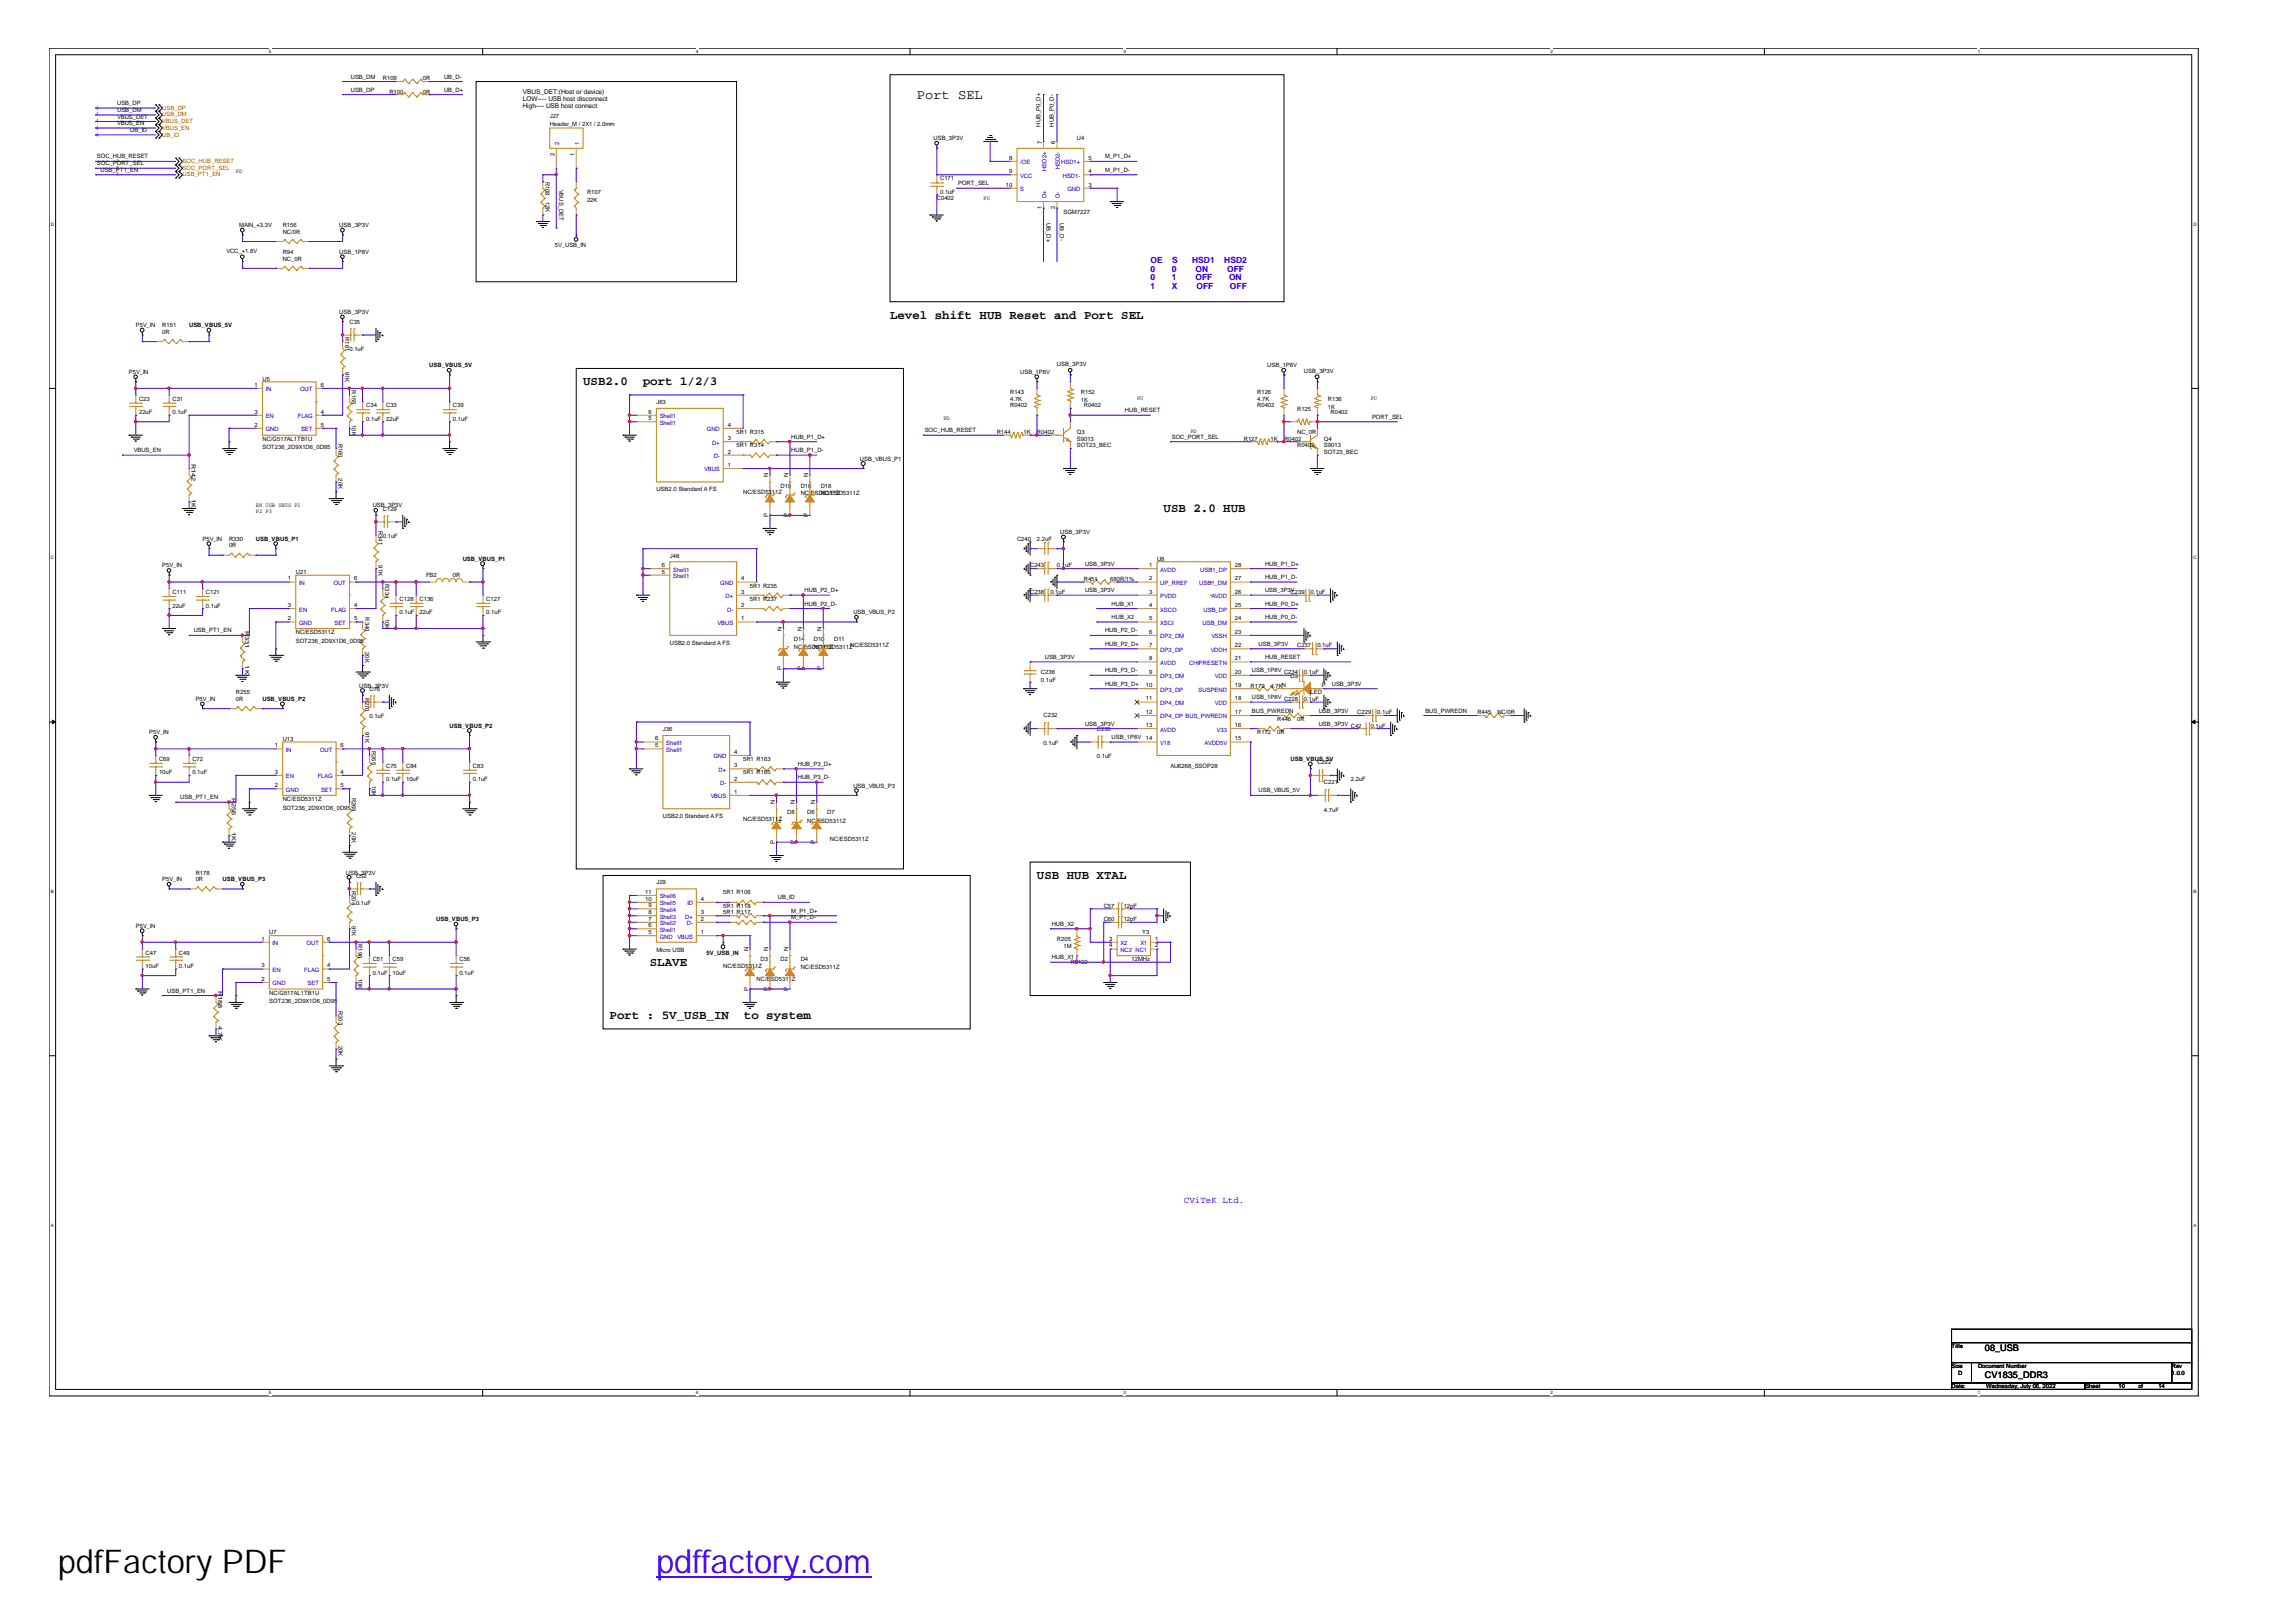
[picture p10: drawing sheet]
<svg xmlns="http://www.w3.org/2000/svg" width="297mm" height="210mm" viewBox="0 0 297 210" stroke-linecap="round" stroke-linejoin="round" font-family="sans-serif">
<defs><g id="words">
<g font-size="4.2">
<text x="6.3" y="203.6">利用pdfFactory 测试版</text>
<text x="28.7" y="203.6">本创建的</text>
<text x="28.7" y="203.6">PDF文档</text>
</g>
<text font-size="4.2" fill="#00f" x="84.9" y="203.6">pdffactory.com</text>
<text font-size="1.8" x="118.6" y="12.8">Port SEL</text>
<g font-size="1.6">
<text x="115.1" y="41.2">Level shift HUB Reset and Port SEL</text>
<text x="75.4" y="49.9">USB2.0</text>
<text x="83.2" y="49.9">port 1/2/3</text>
<text x="150.5" y="66.3">USB 2.0 HUB</text>
<text x="134.2" y="113.8">USB HUB XTAL</text>
<text x="84.1" y="125">SLAVE</text>
<text x="78.9" y="131.9">Port : 5V_USB_IN</text>
<text x="96.2" y="131.9">to system</text>
</g>
<text font-size="1.2" fill="#00f" x="153.2" y="155.7">CViTeK Ltd.</text>
<g font-size="1.2">
<text x="256.8" y="178.3">CV1835_DDR3</text>
<text x="256.8" y="174.9">08_USB</text>
</g>
<g font-size="1.1" fill="#00f">
<text x="148.8" y="34">OE</text>
<text x="148.8" y="35.2">0</text>
<text x="151.6" y="35.2">0</text>
<text x="151.7" y="34">S</text>
<text x="154.2" y="34">HSD1</text>
<text x="154.7" y="35.2">ON</text>
<text x="158.4" y="34">HSD2</text>
<text x="158.8" y="35.2">OFF</text>
<text x="148.8" y="36.3">0</text>
<text x="148.8" y="37.4">1</text>
<text x="151.6" y="36.3">1</text>
<text x="151.6" y="37.4">X</text>
<text x="154.7" y="36.3">OFF</text>
<text x="154.8" y="37.4">OFF</text>
<text x="159" y="36.3">ON</text>
<text x="159.1" y="37.4">OFF</text>
</g>
<g font-size=".8">
<text x="45.4" y="10.2">USB_DM</text>
<text x="45.4" y="11.9">USB_DP</text>
<text x="49.5" y="10.4">R109</text>
<text x="54.7" y="10.4">0R</text>
<text x="57.4" y="10.2">UB_D-</text>
<text x="57.4" y="11.9">UB_D+</text>
<text x="15.2" y="13.6">USB_DP</text>
<text x="15.2" y="15.3">VBUS_DET</text>
<text x="15.2" y="14.5">USB_DM</text>
<text x="15.2" y="16.2">VBUS_EN</text>
<text x="16.8" y="17.1">UB_ID</text>
<text x="50.4" y="12.1">R100</text>
<text x="54.7" y="12.1">0R</text>
<text x="67.6" y="12.2">VBUS_DET:(Host or device)</text>
<text x="67.6" y="13.1">LOW---- USB host disconnect</text>
<text x="67.6" y="14">High---- USB host connect</text>
<text x="71.1" y="15.2">J27</text>
<text x="71.1" y="16.3">Header_M / 2X1 / 2.0mm</text>
<text x="134.6" y="16.4" transform="rotate(-90 134.6 16.4)">HUB_P0_D+</text>
<text x="136.4" y="16.4" transform="rotate(-90 136.4 16.4)">HUB_P0_D-</text>
<text x="12.5" y="20.5">SOC_HUB_RESET</text>
<text x="12.5" y="21.4">SOC_PORT_SEL</text>
<text x="13" y="22.2">USB_PT1_EN</text>
<text x="30.5" y="22.4">PD</text>
<text x="70.6" y="23.5" transform="rotate(90 70.6 23.5)">R108</text>
<text x="71.8" y="20.2" transform="rotate(-90 71.8 20.2)">2</text>
<text x="74.3" y="20.2" transform="rotate(-90 74.3 20.2)">1</text>
<text x="120.8" y="18.2">USB_3P3V</text>
<text x="121.6" y="23.3">C171</text>
<text x="124" y="24">PORT_SEL</text>
<text x="130.6" y="22.4">9</text>
<text x="130.6" y="20.7">8</text>
<text x="134.8" y="18.6" transform="rotate(-90 134.8 18.6)">7</text>
<text x="136.5" y="18.6" transform="rotate(-90 136.5 18.6)">6</text>
<text x="139.3" y="18.2">U4</text>
<text x="140.8" y="20.7">5</text>
<text x="140.8" y="22.4">4</text>
<text x="143" y="20.5">M_P1_D+</text>
<text x="143" y="22.2">M_P1_D-</text>
<text x="30.9" y="29.4">MAIN_+3.3V</text>
<text x="36.6" y="29.4">R156</text>
<text x="43.9" y="29.4">USB_3P3V</text>
<text x="70.6" y="26.1" transform="rotate(90 70.6 26.1)">12K</text>
<text x="72.3" y="24.5" transform="rotate(90 72.3 24.5)">VBUS_DET</text>
<text x="75.9" y="25.1">R107</text>
<text x="75.9" y="26.1">22K</text>
<text x="121.2" y="25.9">C0402</text>
<text x="121.6" y="25.1">0.1uF</text>
<text x="127.3" y="25.8">PU</text>
<text x="130.1" y="24.1">10</text>
<text x="134.8" y="27.1" transform="rotate(-90 134.8 27.1)">1</text>
<text x="135.4" y="28.8" transform="rotate(90 135.4 28.8)">UB_D+</text>
<text x="136.5" y="27.1" transform="rotate(-90 136.5 27.1)">2</text>
<text x="137.1" y="28.8" transform="rotate(90 137.1 28.8)">UB_D-</text>
<text x="137.6" y="27.7">SGM7227</text>
<text x="140.8" y="24.1">3</text>
<text x="29.3" y="32.7">VCC_+1.8V</text>
<text x="36.6" y="30.2">NC/0R</text>
<text x="36.6" y="32.9">R94</text>
<text x="36.6" y="33.7">NC_0R</text>
<text x="43.9" y="32.9">USB_1P8V</text>
<text x="71.8" y="32">5V_USB_IN</text>
<text x="43.9" y="40.6">USB_3P3V</text>
<text x="45.2" y="41.9">C35</text>
<text x="17.6" y="42.3">P5V_IN</text>
<text x="21" y="42.3">R151</text>
<text x="21" y="43.2">0R</text>
<text x="24.5" y="42.3">USB_VBUS_5V</text>
<text x="44.7" y="43.6" transform="rotate(90 44.7 43.6)">R161</text>
<text x="45.2" y="45.4">0.1uF</text>
<text x="55.5" y="47.5">USB_VBUS_5V</text>
<text x="136.7" y="47.3">USB_3P3V</text>
<text x="164" y="47.5">USB_1P8V</text>
<text x="16.7" y="48.4">P5V_IN</text>
<text x="18" y="51.8">C23</text>
<text x="18" y="53.6">22uF</text>
<text x="22.3" y="51.8">C31</text>
<text x="22.3" y="53.6">0.1uF</text>
<text x="32.9" y="50.1">1</text>
<text x="32.9" y="53.5">3</text>
<text x="34" y="49.2">U5</text>
<text x="41.5" y="53.5">4</text>
<text x="41.5" y="50.1">6</text>
<text x="44.7" y="48.1" transform="rotate(90 44.7 48.1)">91K</text>
<text x="45.5" y="50.5" transform="rotate(90 45.5 50.5)">R155</text>
<text x="47.4" y="52.7">C34</text>
<text x="50" y="52.7">C33</text>
<text x="58.6" y="52.7">C39</text>
<text x="83.9" y="53.5">6</text>
<text x="84.9" y="52.3">J63</text>
<text x="130.7" y="51">R143</text>
<text x="130.7" y="51.8">4.7K</text>
<text x="130.7" y="52.7">R0402</text>
<text x="132" y="48.4">USB_1P8V</text>
<text x="139.8" y="51">R152</text>
<text x="139.8" y="52">1K</text>
<text x="140.2" y="52.7">R0402</text>
<text x="145.5" y="53.4">HUB_RESET</text>
<text x="147.1" y="51.7">PU</text>
<text x="162.6" y="51">R126</text>
<text x="162.6" y="51.8">4.7K</text>
<text x="162.6" y="52.7">R0402</text>
<text x="167.8" y="53.1">R125</text>
<text x="168.7" y="48.2">USB_3P3V</text>
<text x="171.8" y="51.8">R136</text>
<text x="171.8" y="52.9">1K</text>
<text x="172.1" y="53.6">R0402</text>
<text x="177.3" y="51.7">PU</text>
<text x="17.3" y="58.5">VBUS_EN</text>
<text x="32.9" y="55.2">2</text>
<text x="34" y="57">NC/G517AL1TB1U</text>
<text x="34" y="58.1">SOT236_2D9X1D6_0D95</text>
<text x="41.5" y="55.2">5</text>
<text x="43.8" y="57.4" transform="rotate(90 43.8 57.4)">R160</text>
<text x="45.5" y="55" transform="rotate(90 45.5 55)">10K</text>
<text x="47.4" y="54.5">0.1uF</text>
<text x="50" y="54.5">22uF</text>
<text x="58.6" y="54.5">0.1uF</text>
<text x="83.9" y="54.4">5</text>
<text x="94.1" y="58.7">2</text>
<text x="94.1" y="57">3</text>
<text x="94.1" y="55.2">4</text>
<text x="95.3" y="56.1">5R1 R315</text>
<text x="95.3" y="57.9">5R1 R314</text>
<text x="102.4" y="56.8">HUB_P1_D+</text>
<text x="102.4" y="58.5">HUB_P1_D-</text>
<text x="111.3" y="59.6">USB_VBUS_P1</text>
<text x="119.6" y="55.9">SOC_HUB_RESET</text>
<text x="122" y="54.4">PD</text>
<text x="128.9" y="56.1">R144</text>
<text x="132.4" y="56.1">1K</text>
<text x="134.2" y="56.1">R0402</text>
<text x="139.3" y="56.1">Q3</text>
<text x="139.3" y="57">S9013</text>
<text x="139.3" y="57.9">SOT23_BEC</text>
<text x="151.6" y="56.8">SOC_PORT_SEL</text>
<text x="154" y="56.1">PD</text>
<text x="160.9" y="57">R127</text>
<text x="164.4" y="57">1K</text>
<text x="166.1" y="57">R0402</text>
<text x="167.8" y="56.1">NC_0R</text>
<text x="167.8" y="57.8">R0402</text>
<text x="171.3" y="57">Q4</text>
<text x="171.3" y="57.9">S9013</text>
<text x="171.3" y="58.8">SOT23_BEC</text>
<text x="177.5" y="54.2">PORT_SEL</text>
<text x="24.8" y="60" transform="rotate(90 24.8 60)">R142</text>
<text x="24.8" y="64.5" transform="rotate(90 24.8 64.5)">1K</text>
<text x="33.1" y="65.6">EN USB VBUS P1</text>
<text x="43.8" y="61.9" transform="rotate(90 43.8 61.9)">20K</text>
<text x="48.2" y="65.7">USB_3P3V</text>
<text x="84.9" y="63.6">USB2.0 Standard A FS</text>
<text x="94.1" y="60.4">1</text>
<text x="96.1" y="63.9">NC/ESD5311Z</text>
<text x="99.4" y="61.8" transform="rotate(-90 99.4 61.8)">N</text>
<text x="101" y="63.1">D19</text>
<text x="102" y="61.8" transform="rotate(-90 102 61.8)">N</text>
<text x="103.6" y="63.1">D16</text>
<text x="103.6" y="64.1">NC/ESD5311Z</text>
<text x="104.6" y="61.8" transform="rotate(-90 104.6 61.8)">N</text>
<text x="106.2" y="63.1">D18</text>
<text x="106.2" y="64.1">NC/ESD5311Z</text>
<text x="26.2" y="70">P5V_IN</text>
<text x="29.6" y="70">R330</text>
<text x="29.6" y="70.8">0R</text>
<text x="33.1" y="66.4">P2 P3</text>
<text x="33.1" y="70">USB_VBUS_P1</text>
<text x="49" y="68.7" transform="rotate(90 49 68.7)">R341</text>
<text x="49.5" y="66.1">C129</text>
<text x="49.5" y="69.7">0.1uF</text>
<text x="99.4" y="66.9" transform="rotate(-90 99.4 66.9)">P</text>
<text x="102" y="66.9" transform="rotate(-90 102 66.9)">P</text>
<text x="104.6" y="66.9" transform="rotate(-90 104.6 66.9)">P</text>
<text x="131.6" y="70">C240</text>
<text x="134.2" y="70">2.2uF</text>
<text x="137.2" y="69.1">USB_3P3V</text>
<text x="21" y="73.4">P5V_IN</text>
<text x="22.3" y="76.9">C111</text>
<text x="26.6" y="76.9">C121</text>
<text x="37.3" y="75.1">1</text>
<text x="38.3" y="74.3">U21</text>
<text x="45.8" y="75.1">6</text>
<text x="49" y="73.2" transform="rotate(90 49 73.2)">91K</text>
<text x="49.8" y="75.6" transform="rotate(90 49.8 75.6)">R334</text>
<text x="51.7" y="77.7">C128</text>
<text x="54.3" y="77.7">C136</text>
<text x="55.1" y="74.7">FB2</text>
<text x="58.6" y="74.7">0R</text>
<text x="59.9" y="72.6">USB_VBUS_P1</text>
<text x="62.9" y="77.7">C127</text>
<text x="85.6" y="74.2">5</text>
<text x="85.6" y="73.4">6</text>
<text x="86.7" y="72.2">J48</text>
<text x="95.9" y="76.8">3</text>
<text x="95.9" y="75.1">4</text>
<text x="97" y="76">5R1 R235</text>
<text x="97" y="77.7">5R1 R237</text>
<text x="104.1" y="76.6">HUB_P2_D+</text>
<text x="133.3" y="73.4">C243</text>
<text x="133.3" y="76.9">C238</text>
<text x="135.9" y="76.9">0.1uF</text>
<text x="136.7" y="73.4">0.1uF</text>
<text x="140.2" y="75.2">R451</text>
<text x="140.4" y="76.6">USB_3P3V</text>
<text x="140.4" y="73.2">USB_3P3V</text>
<text x="143.6" y="75.2">680R/1%</text>
<text x="148.7" y="73.4">1</text>
<text x="148.7" y="75.1">2</text>
<text x="148.7" y="76.8">3</text>
<text x="149.7" y="72.6">U8</text>
<text x="159.8" y="75.1">27</text>
<text x="159.8" y="73.4">28</text>
<text x="159.8" y="76.8">26</text>
<text x="163.7" y="76.6">USB_3P3V</text>
<text x="163.7" y="73.2">HUB_P1_D+</text>
<text x="163.7" y="74.9">HUB_P1_D-</text>
<text x="167" y="76.9">C239</text>
<text x="169.5" y="76.9">0.1uF</text>
<text x="22.3" y="78.6">22uF</text>
<text x="25.1" y="81.8">USB_PT1_EN</text>
<text x="26.6" y="78.6">0.1uF</text>
<text x="31.7" y="81.6" transform="rotate(90 31.7 81.6)">R331</text>
<text x="37.3" y="78.5">3</text>
<text x="37.3" y="80.3">2</text>
<text x="38.3" y="82.1">NC/ESD5311Z</text>
<text x="38.3" y="83.2">SOT236_2D9X1D6_0D95</text>
<text x="45.8" y="80.3">5</text>
<text x="45.8" y="78.5">4</text>
<text x="47.2" y="79.9" transform="rotate(90 47.2 79.9)">R340</text>
<text x="49.8" y="80.1" transform="rotate(90 49.8 80.1)">10K</text>
<text x="51.7" y="79.5">0.1uF</text>
<text x="54.3" y="79.5">22uF</text>
<text x="62.9" y="79.5">0.1uF</text>
<text x="86.7" y="83.5">USB2.0 Standard A FS</text>
<text x="95.9" y="80.3">1</text>
<text x="95.9" y="78.5">2</text>
<text x="101.1" y="81.6" transform="rotate(-90 101.1 81.6)">N</text>
<text x="102.7" y="82.9">D14</text>
<text x="102.7" y="84">NC/ESD5311Z</text>
<text x="103.7" y="81.6" transform="rotate(-90 103.7 81.6)">N</text>
<text x="104.1" y="78.4">HUB_P2_D-</text>
<text x="105.3" y="82.9">D10</text>
<text x="105.3" y="84">NC/ESD5311ZNC/ESD5311Z</text>
<text x="106.3" y="81.6" transform="rotate(-90 106.3 81.6)">N</text>
<text x="107.9" y="82.9">D11</text>
<text x="110.4" y="79.5">USB_VBUS_P2</text>
<text x="143" y="81.8">HUB_P2_D-</text>
<text x="143" y="83.6">HUB_P2_D+</text>
<text x="143.8" y="78.4">HUB_X1</text>
<text x="143.8" y="80.1">HUB_X2</text>
<text x="148.7" y="78.5">4</text>
<text x="148.7" y="82">6</text>
<text x="148.7" y="80.3">5</text>
<text x="148.7" y="83.7">7</text>
<text x="159.8" y="78.5">25</text>
<text x="159.8" y="80.3">24</text>
<text x="159.8" y="83.7">22</text>
<text x="159.8" y="82">23</text>
<text x="162.8" y="83.6">USB_3P3V</text>
<text x="163.7" y="78.4">HUB_P0_D+</text>
<text x="163.7" y="80.1">HUB_P0_D-</text>
<text x="167.8" y="83.8">C237</text>
<text x="170.4" y="83.8">0.1uF</text>
<text x="30.5" y="89.8">R255</text>
<text x="31.7" y="86.1" transform="rotate(90 31.7 86.1)">1K</text>
<text x="46.5" y="89">USB_3P3V</text>
<text x="47.2" y="84.4" transform="rotate(90 47.2 84.4)">20K</text>
<text x="47.8" y="89.4">C76</text>
<text x="101.1" y="86.8" transform="rotate(-90 101.1 86.8)">P</text>
<text x="103.7" y="86.8" transform="rotate(-90 103.7 86.8)">P</text>
<text x="106.3" y="86.8" transform="rotate(-90 106.3 86.8)">P</text>
<text x="134.7" y="87.3">C236</text>
<text x="134.7" y="88.3">0.1uF</text>
<text x="135.2" y="85.3">USB_3P3V</text>
<text x="143" y="87">HUB_P3_D-</text>
<text x="143" y="88.7">HUB_P3_D+</text>
<text x="148.3" y="88.9">10</text>
<text x="148.7" y="85.4">8</text>
<text x="148.7" y="87.2">9</text>
<text x="159.8" y="85.4">21</text>
<text x="159.8" y="87.2">20</text>
<text x="159.8" y="88.9">19</text>
<text x="161.8" y="89">R179</text>
<text x="162" y="87">USB_1P8V</text>
<text x="163.7" y="85.3">HUB_RESET</text>
<text x="164.4" y="89">4.7KN</text>
<text x="166.1" y="87.3">C234</text>
<text x="167" y="87.7">D9</text>
<text x="168.7" y="87.3">0.1uF</text>
<text x="169.5" y="89.8">LED</text>
<text x="171" y="88.9">P</text>
<text x="172.3" y="88.7">USB_3P3V</text>
<text x="19.3" y="95">P5V_IN</text>
<text x="25.3" y="90.7">P5V_IN</text>
<text x="30.5" y="90.7">0R</text>
<text x="34" y="90.7">USB_VBUS_P2</text>
<text x="36.6" y="95.9">U13</text>
<text x="47.2" y="90.3" transform="rotate(90 47.2 90.3)">R270</text>
<text x="47.2" y="94.8" transform="rotate(90 47.2 94.8)">91K</text>
<text x="47.8" y="92.9">0.1uF</text>
<text x="58.2" y="94.2">USB_VBUS_P2</text>
<text x="84.8" y="95.8">6</text>
<text x="85.8" y="94.6">J36</text>
<text x="135" y="92.9">C232</text>
<text x="140.4" y="93.9">USB_3P3V</text>
<text x="141.9" y="94.6">C235</text>
<text x="143.8" y="95.6">USB_1P8V</text>
<text x="148.3" y="90.6">11</text>
<text x="148.3" y="92.4">12</text>
<text x="148.3" y="94.1">13</text>
<text x="148.3" y="95.8">14</text>
<text x="159.8" y="90.6">18</text>
<text x="159.8" y="92.4">17</text>
<text x="159.8" y="94.1">16</text>
<text x="159.8" y="95.8">15</text>
<text x="162" y="92.2">BUS_PWREDN</text>
<text x="162" y="90.5">USB_1P8V</text>
<text x="162.6" y="95">R172</text>
<text x="165.2" y="93.3">R446</text>
<text x="165.2" y="95">0R</text>
<text x="166.1" y="90.7">C228</text>
<text x="167.8" y="93.3">0R</text>
<text x="168.7" y="90.7">0.1uF</text>
<text x="170.6" y="93.9">USB_3P3V</text>
<text x="170.6" y="92.2">USB_3P3V</text>
<text x="174.8" y="94.2">C42</text>
<text x="175.6" y="92.4">C229</text>
<text x="177.3" y="94.2">0.1uF</text>
<text x="178.2" y="92.4">0.1uF</text>
<text x="184.4" y="92.2">BUS_PWREDN</text>
<text x="191.1" y="92.4">R445</text>
<text x="193.7" y="92.4">NC/0R</text>
<text x="20.6" y="98.5">C69</text>
<text x="20.6" y="100.2">10uF</text>
<text x="24.9" y="98.5">C72</text>
<text x="24.9" y="100.2">0.1uF</text>
<text x="35.6" y="96.7">1</text>
<text x="35.6" y="100.1">3</text>
<text x="35.6" y="101.9">2</text>
<text x="44.1" y="101.9">5</text>
<text x="44.1" y="100.1">4</text>
<text x="44.1" y="96.7">6</text>
<text x="48.1" y="97.2" transform="rotate(90 48.1 97.2)">R265</text>
<text x="48.1" y="101.7" transform="rotate(90 48.1 101.7)">10K</text>
<text x="50" y="99.3">C75</text>
<text x="50" y="101.1">0.1uF</text>
<text x="52.5" y="99.3">C84</text>
<text x="52.5" y="101.1">10uF</text>
<text x="61.2" y="99.3">C83</text>
<text x="61.2" y="101.1">0.1uF</text>
<text x="84.8" y="96.7">5</text>
<text x="95" y="101">2</text>
<text x="95" y="99.3">3</text>
<text x="95" y="97.6">4</text>
<text x="96.1" y="98.5">5R1 R163</text>
<text x="96.1" y="100.2">5R1 R165</text>
<text x="103.2" y="99.1">HUB_P3_D+</text>
<text x="103.2" y="100.9">HUB_P3_D-</text>
<text x="110.4" y="102">USB_VBUS_P3</text>
<text x="135" y="96.4">0.1uF</text>
<text x="141.9" y="98.1">0.1uF</text>
<text x="151.4" y="99.3">AU6268_SSOP28</text>
<text x="167" y="98.5">USB_VBUS_5V</text>
<text x="170.4" y="98.9">C222</text>
<text x="171.3" y="101.5">C221</text>
<text x="174.8" y="101.1">2.2uF</text>
<text x="23.3" y="103.4">USB_PT1_EN</text>
<text x="30" y="103.2" transform="rotate(90 30 103.2)">R256</text>
<text x="30" y="107.7" transform="rotate(90 30 107.7)">1K</text>
<text x="36.6" y="103.6">NC/ESD5311Z</text>
<text x="36.6" y="104.8">SOT236_2D9X1D6_0D95</text>
<text x="45.5" y="103.2" transform="rotate(90 45.5 103.2)">R269</text>
<text x="45.5" y="107.7" transform="rotate(90 45.5 107.7)">20K</text>
<text x="85.8" y="105.9">USB2.0 Standard A FS</text>
<text x="95" y="102.7">1</text>
<text x="96.1" y="106.3">NC/ESD5311Z</text>
<text x="100.2" y="104.1" transform="rotate(-90 100.2 104.1)">N</text>
<text x="101.9" y="105.4">D8</text>
<text x="102.8" y="104.1" transform="rotate(-90 102.8 104.1)">N</text>
<text x="104.4" y="105.4">D6</text>
<text x="104.4" y="106.4">NC/ESD5311Z</text>
<text x="105.5" y="104.1" transform="rotate(-90 105.5 104.1)">N</text>
<text x="107" y="105.4">D7</text>
<text x="162.8" y="102.5">USB_VBUS_5V</text>
<text x="171.3" y="105">4.7uF</text>
<text x="25.3" y="113.2">R178</text>
<text x="44.7" y="113.2">USB_3P3V</text>
<text x="46.1" y="113.6">C52</text>
<text x="100.2" y="109.2" transform="rotate(-90 100.2 109.2)">P</text>
<text x="102.8" y="109.2" transform="rotate(-90 102.8 109.2)">P</text>
<text x="105.5" y="109.2" transform="rotate(-90 105.5 109.2)">P</text>
<text x="107.4" y="108.9">NC/ESD5311Z</text>
<text x="21" y="114">P5V_IN</text>
<text x="25.3" y="114">0R</text>
<text x="28.8" y="114">USB_VBUS_P3</text>
<text x="45.5" y="115.3" transform="rotate(90 45.5 115.3)">R204</text>
<text x="45.5" y="119.8" transform="rotate(90 45.5 119.8)">91K</text>
<text x="46.1" y="117.2">0.1uF</text>
<text x="56.4" y="119.2">USB_VBUS_P3</text>
<text x="83.5" y="116.6">10</text>
<text x="83.5" y="115.7">11</text>
<text x="83.9" y="120">6</text>
<text x="83.9" y="119.1">7</text>
<text x="83.9" y="118.3">8</text>
<text x="83.9" y="117.4">9</text>
<text x="84.9" y="114.4">J29</text>
<text x="90.7" y="119.1">2</text>
<text x="90.7" y="118.3">3</text>
<text x="90.7" y="116.6">4</text>
<text x="93.6" y="115.8">5R1 R106</text>
<text x="93.6" y="117.5">5R1 R118</text>
<text x="93.6" y="118.3">5R1 R117</text>
<text x="100.6" y="116.4">UB_ID</text>
<text x="102.4" y="118.1">M_P1_D+</text>
<text x="102.4" y="119">M_P1_D-</text>
<text x="136.1" y="119.8">HUB_X2</text>
<text x="142.8" y="117.5">C57</text>
<text x="142.8" y="119.2">C60</text>
<text x="145.4" y="117.5">12pF</text>
<text x="145.4" y="119.2">12pF</text>
<text x="17.6" y="120.1">P5V_IN</text>
<text x="18.8" y="123.5">C47</text>
<text x="18.8" y="125.2">10uF</text>
<text x="23.2" y="123.5">C49</text>
<text x="23.2" y="125.2">0.1uF</text>
<text x="33.8" y="121.7">1</text>
<text x="33.8" y="125.2">3</text>
<text x="34.8" y="120.9">U7</text>
<text x="42.3" y="125.2">4</text>
<text x="42.3" y="121.7">6</text>
<text x="46.4" y="122.2" transform="rotate(90 46.4 122.2)">R196</text>
<text x="48.2" y="124.4">C51</text>
<text x="50.8" y="124.4">C59</text>
<text x="59.4" y="124.4">C56</text>
<text x="83.9" y="120.9">5</text>
<text x="84.9" y="123.2">Micro USB</text>
<text x="90.7" y="120.9">1</text>
<text x="91.4" y="123.5">5V_USB_IN</text>
<text x="93.6" y="125.2">NC/ESD5311Z</text>
<text x="96.8" y="123.1" transform="rotate(-90 96.8 123.1)">N</text>
<text x="98.4" y="124.4">D3</text>
<text x="99.4" y="123.1" transform="rotate(-90 99.4 123.1)">N</text>
<text x="101" y="124.4">D2</text>
<text x="102" y="123.1" transform="rotate(-90 102 123.1)">N</text>
<text x="103.6" y="124.4">D4</text>
<text x="103.6" y="125.4">NC/ESD5311Z</text>
<text x="136.1" y="124.1">HUB_X1</text>
<text x="136.7" y="121.8">R205</text>
<text x="137.6" y="122.7">1M</text>
<text x="138.5" y="124.8">R0402</text>
<text x="143.5" y="121.7">3</text>
<text x="143.5" y="122.6">4</text>
<text x="146.4" y="124.4">12MHz</text>
<text x="147.8" y="120.9">Y3</text>
<text x="149.4" y="122.6">2</text>
<text x="149.4" y="121.7">1</text>
<text x="21.6" y="128.5">USB_PT1_EN</text>
<text x="28.2" y="128.2" transform="rotate(90 28.2 128.2)">R188</text>
<text x="33.8" y="126.9">2</text>
<text x="34.8" y="128.7">NC/G517AL1TB1U</text>
<text x="34.8" y="129.9">SOT236_2D9X1D6_0D95</text>
<text x="42.3" y="126.9">5</text>
<text x="43.8" y="130.8" transform="rotate(90 43.8 130.8)">R203</text>
<text x="46.4" y="126.7" transform="rotate(90 46.4 126.7)">10K</text>
<text x="48.2" y="126.1">0.1uF</text>
<text x="50.8" y="126.1">10uF</text>
<text x="59.4" y="126.1">0.1uF</text>
<text x="96.8" y="128.2" transform="rotate(-90 96.8 128.2)">P</text>
<text x="97.9" y="127">NC/ESD5311Z</text>
<text x="99.4" y="128.2" transform="rotate(-90 99.4 128.2)">P</text>
<text x="102" y="128.2" transform="rotate(-90 102 128.2)">P</text>
<text x="28.2" y="132.7" transform="rotate(90 28.2 132.7)">4.7K</text>
<text x="43.8" y="135.3" transform="rotate(90 43.8 135.3)">20K</text>
<text x="252.5" y="179.7">Date:</text>
<text x="252.5" y="174.5">Title</text>
<text x="252.5" y="177.1">Size</text>
<text x="253.3" y="177.9">D</text>
<text x="255.9" y="177.1">Document Number</text>
<text x="257" y="179.7">Wednesday, July 06, 2022</text>
<text x="269.7" y="179.7">Sheet</text>
<text x="274.1" y="179.7">10</text>
<text x="276.6" y="179.7">of</text>
<text x="279.2" y="179.7">14</text>
<text x="281" y="177.1">Rev</text>
<text x="281" y="177.9">1.0.0</text>
</g>
<g font-size=".8" fill="#f00">
<text x="12.4" y="14.2">4</text>
<text x="12.4" y="15">4</text>
<text x="12.4" y="15.9">4</text>
<text x="12.4" y="16.8">4</text>
<text x="12.4" y="17.7">4</text>
<text x="21" y="14.2">USB_DP</text>
<text x="21" y="15">USB_DM</text>
<text x="21" y="15.9">VBUS_DET</text>
<text x="21" y="16.8">VBUS_EN</text>
<text x="21" y="17.7">UB_ID</text>
<text x="15" y="21.1">4</text>
<text x="15" y="22">4</text>
<text x="15" y="22.8">4</text>
<text x="23.6" y="21.1">SOC_HUB_RESET</text>
<text x="23.6" y="22">SOC_PORT_SEL</text>
<text x="23.6" y="22.8">USB_PT1_EN</text>
</g>
<g font-size=".8" fill="#00c">
<text x="72.3" y="18.8" transform="rotate(-90 72.3 18.8)">2</text>
<text x="74.9" y="18.8" transform="rotate(-90 74.9 18.8)">1</text>
<text x="132" y="23">VCC</text>
<text x="132" y="21.3">/OE</text>
<text x="135.4" y="22.1" transform="rotate(-90 135.4 22.1)">HSD2+</text>
<text x="137.1" y="21.9" transform="rotate(-90 137.1 21.9)">HSD2-</text>
<text x="137.3" y="21.3">HSD1+</text>
<text x="137.5" y="23">HSD1-</text>
<text x="132" y="24.7">S</text>
<text x="135.4" y="25.7" transform="rotate(-90 135.4 25.7)">D+</text>
<text x="137.1" y="25.7" transform="rotate(-90 137.1 25.7)">D-</text>
<text x="138.1" y="24.7">GND</text>
<text x="34.4" y="50.6">IN</text>
<text x="38.8" y="50.6">OUT</text>
<text x="34.4" y="54.1">EN</text>
<text x="34.4" y="55.8">GND</text>
<text x="38.5" y="54.1">FLAG</text>
<text x="38.9" y="55.8">SET</text>
<text x="85.3" y="55">Shell1</text>
<text x="85.3" y="54.1">Shell1</text>
<text x="91.4" y="55.8">GND</text>
<text x="92.1" y="57.5">D+</text>
<text x="92.3" y="59.3">D-</text>
<text x="91.1" y="61">VBUS</text>
<text x="38.7" y="75.7">IN</text>
<text x="43.1" y="75.7">OUT</text>
<text x="87.1" y="74.8">Shell1</text>
<text x="87.1" y="74">Shell1</text>
<text x="93.2" y="75.7">GND</text>
<text x="93.9" y="77.4">D+</text>
<text x="150.1" y="74">AVDD</text>
<text x="150.1" y="75.7">UP_RREF</text>
<text x="150.1" y="77.4">PVDD</text>
<text x="155.2" y="75.7">USB1_DM</text>
<text x="155.3" y="74">USB1_DP</text>
<text x="156.7" y="77.4">AVDD</text>
<text x="38.7" y="79.1">EN</text>
<text x="38.7" y="80.9">GND</text>
<text x="42.8" y="79.1">FLAG</text>
<text x="43.3" y="80.9">SET</text>
<text x="92.8" y="80.9">VBUS</text>
<text x="94.1" y="79.1">D-</text>
<text x="150.1" y="79.1">XSCO</text>
<text x="150.1" y="82.6">DP2_DM</text>
<text x="150.1" y="80.9">XSCI</text>
<text x="155.6" y="80.9">USB_DM</text>
<text x="155.7" y="79.1">USB_DP</text>
<text x="156.7" y="82.6">VSSH</text>
<text x="150.1" y="84.3">DP2_DP</text>
<text x="150.1" y="89.5">DP3_DP</text>
<text x="150.1" y="86">AVDD</text>
<text x="150.1" y="87.8">DP3_DM</text>
<text x="153.8" y="86">CHIPRESETN</text>
<text x="155.1" y="89.5">SUSPEND</text>
<text x="156.6" y="84.3">VDDH</text>
<text x="157.2" y="87.8">VDD</text>
<text x="150.1" y="91.2">DP4_DM</text>
<text x="150.1" y="93">DP4_DP BUS_PWREDN</text>
<text x="150.1" y="94.7">AVDD</text>
<text x="157.2" y="91.2">VDD</text>
<text x="157.4" y="94.7">V33</text>
<text x="37" y="97.3">IN</text>
<text x="37" y="100.7">EN</text>
<text x="41.1" y="100.7">FLAG</text>
<text x="41.4" y="97.3">OUT</text>
<text x="86.2" y="97.3">Shell1</text>
<text x="86.2" y="96.4">Shell1</text>
<text x="92.3" y="98.1">GND</text>
<text x="93" y="99.9">D+</text>
<text x="93.2" y="101.6">D-</text>
<text x="150.1" y="96.4">V18</text>
<text x="155.8" y="96.4">AVDD5V</text>
<text x="37" y="102.5">GND</text>
<text x="41.5" y="102.5">SET</text>
<text x="91.9" y="103.3">VBUS</text>
<text x="85.3" y="119.7">Shell2</text>
<text x="85.3" y="118.9">Shell3</text>
<text x="85.3" y="118">Shell4</text>
<text x="85.3" y="117.2">Shell5</text>
<text x="85.3" y="116.3">Shell6</text>
<text x="88.6" y="118.9">D+</text>
<text x="88.9" y="119.7">D-</text>
<text x="88.9" y="117.2">ID</text>
<text x="35.3" y="122.3">IN</text>
<text x="35.3" y="125.8">EN</text>
<text x="39.4" y="125.8">FLAG</text>
<text x="39.7" y="122.3">OUT</text>
<text x="85.3" y="121.5">GND</text>
<text x="85.3" y="120.6">Shell1</text>
<text x="87.6" y="121.5">VBUS</text>
<text x="144.9" y="122.3">X2</text>
<text x="144.9" y="123.2">NC2 NC1</text>
<text x="147.5" y="122.3">X1</text>
<text x="35.3" y="127.5">GND</text>
<text x="39.8" y="127.5">SET</text>
</g>
<g font-size=".6">
<text x="34.8" y="6.9">5</text>
<text x="90" y="6.9">4</text>
<text x="145.3" y="6.9">3</text>
<text x="200.6" y="6.9">2</text>
<text x="255.9" y="6.9">1</text>
<text x="6.6" y="29.2">D</text>
<text x="283.8" y="29.2">D</text>
<text x="6.6" y="72.4">C</text>
<text x="283.8" y="72.4">C</text>
<text x="6.6" y="115.6">B</text>
<text x="283.8" y="115.6">B</text>
<text x="6.6" y="158.8">A</text>
<text x="283.8" y="158.8">A</text>
<text x="34.8" y="180.4">5</text>
<text x="90" y="180.4">4</text>
<text x="145.3" y="180.4">3</text>
<text x="200.6" y="180.4">2</text>
<text x="255.9" y="180.4">1</text>
</g>
</g></defs>
<path d="M6.3 6.2h278.1v174.5h-278.1zM7.2 7.1h276.3v172.7h-276.3z" fill="none" stroke="#000" stroke-width=".13"/>
<g fill="#fff">
<path d="M34.8 6.3h.3v.7h-.3z"/>
<path d="M34.8 179.9h.3v.7h-.3z"/>
</g>
<path d="M62.4 6.2v.9M62.4 179.8v.9" fill="none" stroke="#000" stroke-width=".13"/>
<g fill="#fff">
<path d="M90 6.3h.3v.7h-.3z"/>
<path d="M90 179.9h.3v.7h-.3z"/>
</g>
<path d="M117.7 6.2v.9M117.7 179.8v.9" fill="none" stroke="#000" stroke-width=".13"/>
<g fill="#fff">
<path d="M145.3 6.3h.3v.7h-.3z"/>
<path d="M145.3 179.9h.3v.7h-.3z"/>
</g>
<path d="M173 6.2v.9M173 179.8v.9" fill="none" stroke="#000" stroke-width=".13"/>
<g fill="#fff">
<path d="M200.6 6.3h.3v.7h-.3z"/>
<path d="M200.6 179.9h.3v.7h-.3z"/>
</g>
<path d="M228.3 6.2v.9M228.3 179.8v.9" fill="none" stroke="#000" stroke-width=".13"/>
<g fill="#fff">
<path d="M255.9 6.3h.3v.7h-.3z"/>
<path d="M255.9 179.9h.3v.7h-.3z"/>
<path d="M6.6 28.7h.3v.7h-.3z"/>
<path d="M283.8 28.7h.3v.7h-.3z"/>
<path d="M6.6 71.9h.3v.6h-.3z"/>
<path d="M283.8 71.9h.3v.6h-.3z"/>
</g>
<path d="M6.3 50.3h.9M283.5 50.3h.9" fill="none" stroke="#000" stroke-width=".13"/>
<g fill="#fff">
<path d="M6.6 115h.3v.7h-.3z"/>
<path d="M283.8 115h.3v.7h-.3z"/>
</g>
<path d="M6.3 93.4h.9M283.5 93.4h.9" fill="none" stroke="#000" stroke-width=".13"/>
<path d="M6.8 93.2l.4 .2-.4 .3zM283.5 93.4l.5-.2v.5z" fill="#000" stroke="#000" stroke-width=".13"/>
<g fill="#fff">
<path d="M6.6 158.2h.3v.7h-.3z"/>
<path d="M283.8 158.2h.3v.7h-.3z"/>
</g>
<g fill="none" stroke="#000" stroke-width=".13">
<path d="M20.2 14.4h.1M20.2 13.6h.1M20.2 15.3h.1M20.2 16.1h.1M20.2 17h.1M20.2 17.9h.1M20.2 13.6l.4 .4-.4 .4M20.2 14.4l.4 .5-.4 .4M20.2 15.3l.4 .4-.4 .4M20.2 16.1l.4 .5-.4 .4M20.2 17l.4 .5-.4 .4M20.6 14.4h.1"/>
<path d="M20.6 13.6h.1M20.6 15.3h.1M20.6 16.1h.1M20.6 17h.1M20.6 17.9h.1M20.6 13.6l.4 .4-.4 .4M20.6 14.4l.4 .5-.4 .4M20.6 15.3l.4 .4-.4 .4M20.6 16.1l.4 .5-.4 .4M20.6 17l.4 .5-.4 .4M61.6 10.6h33.7v25.9h-33.7zM115.1 9.7h51v29.3h-51z"/>
<path d="M121 18.4h.3l.1 .1-.1 .2-.1 .1-.2-.1zM121.2 19.2h.1M121.2 18.8v.4M127.3 18.3h1.6M127.5 18h1.2M127.8 17.8h.1M127.8 17.8h.6M128 17.5h.2M128.2 17.5h.1M128.7 18h.1M128.9 18.3h.1M22.7 21.4h.1"/>
<path d="M22.7 20.5h.1M22.7 22.2h.1M22.7 23h.1M22.7 20.5l.5 .4-.5 .5M22.7 21.4l.5 .4-.5 .4M22.7 22.2l.5 .4-.5 .4M23.2 21.4h.1M23.2 20.5h.1M23.2 22.2h.1M23.2 23h.1M23.2 20.5l.4 .4-.4 .5M23.2 21.4l.4 .4-.4 .4"/>
<path d="M23.2 22.2l.4 .4-.4 .4M31.2 29.6l.1-.1 .2 .1v.3l-.2 .1-.1-.1zM31.2 33h.3l.1 .2-.1 .2-.2 .1-.1-.1zM31.4 30.4h.1M31.4 33.8h.1M31.4 30.1v.3M31.4 33.5v.3M44.1 29.6l.2-.1 .2 .1v.3l-.2 .1-.2-.1zM44.1 33h.4v.2v.2l-.2 .1-.2-.1zM44.3 30.4h.1M44.3 33.8h.1M44.3 30.1v.3"/>
<path d="M44.3 33.5v.3M69.4 28.7h.1M69.4 28.7h1.7M69.6 28.9h.1M69.6 28.9h1.2M69.9 29.2h.7M70.1 29.4h.1M70.1 29.4h.2M70.6 29.2h.1M74.4 30.8h.3l.1 .2-.1 .1-.2 .1-.1-.1zM74.5 30.4h.1M74.5 30.4v.3"/>
<path d="M120.3 27.8h.1M120.3 27.8h1.7M120.6 28.1h.1M120.6 28.1h1.2M120.9 28.3h.6M121.1 28.6h.1M121.1 28.6h.2M121.5 28.3h.1M143.6 26.1h.1M143.6 26.1h1.8M143.9 26.3h.1M143.9 26.3h1.2"/>
<path d="M144.1 26.6h.8M144.4 26.9h.1M144.4 26.9h.2M144.9 26.6h.1M16.7 56.3h.1M16.7 56.3h1.7M17 56.6h.1M17 56.6h1.2M17.2 56.8h.7M17.4 48.6h.3l.1 .1-.1 .2-.2 .1-.1-.1zM17.5 57.1h.1M17.5 57.1h.2"/>
<path d="M17.6 49.4h.1M17.6 49v.4M17.9 56.8h.1M18.2 42.5h.2l.2 .1-.1 .3-.1 .1-.2-.1zM18.4 43.4h.1M18.4 43v.4M26.9 42.5h.1l.2 .1v.3l-.2 .1-.1-.1zM27.1 43.4h.1M27.1 43v.4M28.8 58.1h1.7M29 58.3h1.3M29.3 58.6h.7"/>
<path d="M29.5 58.8h.2M29.6 57.2h.1M29.6 57.2v.9M29.7 58.8h.1M30 58.6h.1M30.3 58.3h.1M30.5 58.1h.1M44.1 40.8h.4v.2v.2h-.2h-.2zM44.3 41.6h.1M44.3 41.3v.3M48.6 44.2h.1M48.6 42.5v1.7"/>
<path d="M48.9 44h.1M48.9 42.8v1.2M49.1 43h.1M49.1 43v.7M49.4 43.4h.1M49.4 43.3v.1M57.3 58.1h1.7M57.5 58.3h1.3M57.8 58.6h.7M58.1 58.8h.2M58.2 48.5h.1M58.2 57.2h.1"/>
<path d="M58.2 48.2v.3M58.2 57.2v.9M58.3 58.8h.1M58.5 58.6h.1M58.8 58.3h.1M59 58.1h.1M74.5 47.7h42.4v64.8h-42.4zM80.6 56.3h.1M80.6 56.3h1.7M80.9 56.6h.1M80.9 56.6h1.2M81.1 56.8h.7"/>
<path d="M81.4 57.1h.1M81.8 56.8h.1M134 48.6h.3l.1 .1-.1 .2-.2 .1-.1-.1zM134.2 49.4h.1M134.2 49v.4M138.3 47.7h.3l.1 .2-.1 .2h-.2h-.1zM138.5 48.5h.1M138.5 48.2v.3M166.1 48.5h.1M166.1 48.2v.3M170.4 49.4h.1M170.4 49v.4"/>
<path d="M21.7 73.6h.3l.1 .2-.1 .2-.2 .1-.1-.1zM21.9 74.4h.1M21.9 74.1v.3M23.6 65.8h.1M23.6 65.8h1.7M23.9 66.1h.1M23.9 66.1h1.2M24.1 66.3h.7M24.4 66.6h.1M24.4 66.6h.2M24.8 66.3h.1M26.9 70.2h.3l.1 .1-.1 .2-.2 .1-.1-.1z"/>
<path d="M27.1 71h.1M27.1 70.6v.4M35.5 70.2h.3l.1 .1-.1 .2-.2 .1-.1-.1zM35.7 71h.1M35.7 70.6v.4M42.6 64.5h1.7M42.9 64.8h1.2M43.1 65h.7M43.4 65.3h.2M43.5 63.6h.1M43.5 63.6v.9M43.6 65.3h.1"/>
<path d="M43.8 65h.1M44.1 64.8h.1M44.3 64.5h.1M48.4 65.9h.4l.1 .1-.1 .2-.2 .1-.2-.1zM48.6 66.7h.1M48.6 66.3v.4M52.1 68.4h.1M52.1 66.7v1.7M52.4 68.1h.1M52.4 66.9v1.2M52.6 67.2h.1M52.6 67.2v.7"/>
<path d="M52.9 67.6h.1M52.9 67.5v.1M62.5 73.6h.1M62.5 73.3v.3M82.3 77h.1M82.3 77h1.8M82.6 77.3h.1M82.6 77.3h1.2M82.8 77.6h.7M83.1 77.8h.1M83.1 77.8h.2M83.5 77.6h.1"/>
<path d="M98.7 68.4h.1M98.7 68.4h1.8M99 68.7h.1M99 68.7h1.2M99.3 68.9h.6M99.5 69.2h.1M99.5 69.2h.2M99.9 68.9h.1M110.6 79.7h.4v.2v.1l-.2 .1-.2-.1zM111.7 60.6h.1M111.7 60.3v.3M132.5 70.9h.1"/>
<path d="M132.5 73.7h.1M132.5 76.9h.1M132.5 70.9v.2M132.5 73.5v.2M132.5 76.9v.2M132.8 71.3h.1M132.8 73.3h.1M132.8 77.4h.1M132.8 70.6v.7M132.8 73.3v.6M132.8 76.7v.7M133 70.4h.1"/>
<path d="M133 74.2h.1M133 76.4h.1M133 70.4v1.2M133 73v1.2M133 76.4v1.3M133.3 70.1h.1M133.3 74.4h.1M133.3 76.2h.1M133.3 70.1v1.8M133.3 72.7v1.7M133.3 76.2v1.7M136 75.2h.1"/>
<path d="M136 75.2v.2M136.2 75.7h.1M136.2 74.9v.8M136.5 74.7h.1M136.5 74.7v1.2M136.7 74.4h.1M136.7 74.4v1.8M137.6 60.6h.1M137.6 70.1h.1M137.6 60.6h1.7M137.6 69.8v.3M137.9 60.9h.1"/>
<path d="M137.9 60.9h1.2M138.1 61.1h.7M138.4 61.4h.1M138.4 61.4h.2M138.8 61.1h.1M169.5 60.6h.1M169.5 60.6h1.8M169.8 60.9h.1M169.8 60.9h1.2M170.1 61.1h.7M170.3 61.4h.1M170.3 61.4h.2"/>
<path d="M170.8 61.1h.1M172.1 77.9h.1M172.1 76.2v1.7M172.4 77.7h.1M172.4 76.4v1.3M172.7 76.7h.1M172.7 76.7v.7M172.9 77.1h.1M172.9 76.9v.2M20 95.2h.3l.1 .2-.1 .2h-.2h-.1zM20.2 96h.1M20.2 95.7v.3"/>
<path d="M21 81.3h.1M21 81.3h1.7M21.3 81.6h.1M21.3 81.6h1.2M21.5 81.9h.7M21.8 82.1h.1M21.8 82.1h.2M22.2 81.9h.1M26 90.9h.3l.1 .2-.1 .1-.1 .1-.2-.1zM26.2 91.7h.1M26.2 91.4v.3M30.5 87.4h.1"/>
<path d="M30.5 87.4h1.8M30.8 87.6h.1M30.8 87.6h1.2M31 87.9h.7M31.3 88.2h.1M31.3 88.2h.2M31.7 87.9h.1M34.8 84.8h1.8M35.1 85.1h1.2M35.3 85.3h.7M35.6 85.6h.2M35.7 84h.1"/>
<path d="M35.7 84v.8M35.8 85.6h.1M36 85.3h.1M36.3 85.1h.1M36.6 84.8h.1M36.6 91.7h.1M36.6 91.4v.3M46.1 87h1.7M46.3 87.2h1.2M46.6 87.5h.7M46.8 87.7h.2M46.9 86.1h.1"/>
<path d="M46.9 90h.1M46.9 86.1v.9M46.9 89.6v.4M47 87.7h.1M47.3 87.5h.1M47.5 87.2h.1M47.8 87h.1M50.4 91.7h.1M50.4 90v1.7M50.6 91.5h.1M50.6 90.3v1.2M50.9 90.5h.1"/>
<path d="M50.9 90.5v.7M51.1 90.9h.1M51.1 90.8v.1M60.6 94.4l.1-.1 .2 .1v.3l-.2 .1-.1-.1zM60.7 95.2h.1M60.7 94.8v.4M61.6 83.1h1.7M61.8 83.3h1.3M62.1 83.6h.7M62.4 83.9h.2M62.5 82.2h.1M62.5 82.2v.9"/>
<path d="M62.6 83.9h.1M62.8 83.6h.1M63.1 83.3h.1M63.3 83.1h.1M81.4 99.5h.1M81.4 99.5h1.8M81.7 99.8h.1M81.7 99.8h1.2M100.5 88.3h.1M100.5 88.3h1.7M100.7 88.5h.1M100.7 88.5h1.2"/>
<path d="M101 88.8h.7M101.3 89h.1M101.7 88.8h.1M110.8 80.5h.1M110.8 80.2v.3M132.4 89.1h.1M132.4 89.1h1.8M132.5 94.2h.1M132.5 94.2v.2M132.7 89.4h.1M132.7 89.4h1.2M132.8 94.7h.1"/>
<path d="M132.8 94v.7M132.9 89.6h.7M133 93.7h.1M133 93.7v1.2M133.2 89.9h.1M133.3 93.4h.1M133.3 93.4v1.8M133.6 89.6h.1M138.6 95.9h.1M138.6 95.9v.2M138.8 96.4h.1M138.8 95.7v.7"/>
<path d="M139.1 95.4h.1M139.1 95.4v1.2M139.3 95.2h.1M139.3 95.2v1.7M168.7 83.1h.1M168.7 81.3v1.8M169 82.8h.1M169 81.6v1.2M169.2 81.9h.1M169.2 81.9v.7M169.3 98.7l.2-.1 .2 .1v.3l-.2 .1-.2-.1zM169.5 82.3h.1"/>
<path d="M169.5 82.1v.2M169.5 99.5h.1M169.5 99.2v.3M171.3 88.3h.1M171.3 91.7h.1M171.3 86.5v1.8M171.3 90v1.7M171.5 88h.1M171.5 91.5h.1M171.5 86.8v1.2M171.5 90.3v1.2M171.8 87.1h.1"/>
<path d="M171.8 90.5h.1M171.8 87.1v.6M171.8 90.5v.7M172 87.5h.1M172 90.9h.1M172 87.3v.2M172 90.8v.1M173 84.8h.1M173 83.1v1.7M173 99.5v1.7M173.3 84.6h.1M173.3 83.3v1.3"/>
<path d="M173.3 99.8v1.1M173.5 83.6h.1M173.5 83.6v.7M173.8 84h.1M173.8 83.9v.1M179.9 95.2h.1M179.9 93.4v1.8M180.2 94.9h.1M180.2 93.7v1.2M180.4 94h.1M180.4 94v.7M180.7 94.4h.1"/>
<path d="M180.7 94.2v.2M180.8 93.4h.1M180.8 91.7v1.7M181.1 93.2h.1M181.1 92v1.2M181.3 92.2h.1M181.3 92.2v.7M181.6 92.7h.1M181.6 92.5v.2M197.2 93.4h.1M197.2 91.7v1.7M197.4 93.2h.1"/>
<path d="M197.4 92v1.2M197.7 92.2h.1M197.7 92.2v.7M198 92.7h.1M198 92.5v.2M19.3 102.9h.1M19.3 102.9h1.7M19.6 103.2h.1M19.6 103.2h1.1M19.8 103.5h.7M20.1 103.7h.1M20.5 103.5h.1"/>
<path d="M21.7 114.2h.3l.1 .2-.1 .2-.2 .1-.1-.1zM21.9 115h.1M21.9 114.7v.3M28.8 109h.1M28.8 109h1.7M29 109.2h.1M29 109.2h1.3M29.3 109.5h.7M29.5 109.8h.1M29.5 109.8h.2M30 109.5h.1M31.2 114.2h.3l.1 .2-.1 .2-.2 .1-.1-.1z"/>
<path d="M31.4 115h.1M31.4 114.7v.3M31.4 104.7h1.7M31.6 104.9h1.3M31.9 105.2h.7M32.2 105.5h.1M32.3 103.8h.1M32.3 103.8v.9M32.3 105.5h.1M32.6 105.2h.1M32.9 104.9h.1M33.1 104.7h.1"/>
<path d="M44.3 110.3h1.8M44.6 110.5h1.2M44.8 110.8h.8M45.1 111.1h.2M45.2 109.4h.1M45.2 114.2h.1M45.2 109.4v.9M45.2 113.8v.4M45.3 111.1h.1M45.6 110.8h.1M45.8 110.5h.1M46.1 110.3h.1"/>
<path d="M48.6 115.9h.1M48.6 114.2v1.7M48.9 115.6h.1M48.9 114.4v1.2M49.1 114.7h.1M49.1 114.7v.7M49.4 115.1h.1M49.4 114.9v.2M58.8 119.4h.3l.1 .2-.1 .1-.1 .1-.2-.1zM59 119.9v.3M59.9 104.7h1.7M60.2 104.9h1.1"/>
<path d="M60.4 105.2h.7M60.7 105.5h.1M60.7 103.8h.1M60.7 103.8v.9M60.8 105.5h.1M61.1 105.2h.1M61.3 104.9h.1M61.6 104.7h.1M78 113.3h47.5v19.9h-47.5zM82 100h.7M82.3 100.3h.1M82.7 100h.1"/>
<path d="M99.6 110.7h.1M99.6 110.7h1.7M99.9 111h.1M99.9 111h1.1M100.1 111.2h.7M100.4 111.5h.1M100.8 111.2h.1M110.6 102.1h.4v.2v.2h-.2h-.2zM110.8 102.9h.1M110.8 102.6v.3M133.3 111.6h20.7v17.2h-20.7zM150.5 119.4h.1"/>
<path d="M150.5 117.6v1.8M150.8 119.1h.1M150.8 117.9v1.2M151.1 118.1h.1M151.1 118.1v.7M151.3 118.6h.1M151.3 118.4v.2M173 101.2h.1M173.3 100.9h.1M173.5 100h.1M173.5 100v.7M173.8 100.4h.1"/>
<path d="M173.8 100.3v.1M174.8 103.8h.1M174.8 102.1v1.7M175 103.6h.1M175 102.3v1.3M175.3 102.6h.1M175.3 102.6v.7M175.5 103h.1M175.5 102.8v.2M6.3 136.6h.9M17.6 128h.1M17.6 128h1.7"/>
<path d="M17.8 128.2h.1M17.8 128.2h1.2M18.1 128.5h.7M18.2 120.3l.2-.1 .2 .1-.1 .3-.1 .1-.2-.1zM18.3 128.7h.1M18.3 128.7h.2M18.4 121.1h.1M18.4 120.7v.4M18.8 128.5h.1M27.1 134h.1M27.1 134h1.7M27.3 134.3h.1"/>
<path d="M27.3 134.3h1.2M27.6 134.5h.7M27.9 134.8h.1M28.3 134.5h.1M29.6 129.7h1.8M29.9 130h1.2M30.2 130.2h.7M30.4 130.5h.2M30.5 128.8h.1M30.5 128.8v.9M30.6 130.5h.1M30.9 130.2h.1"/>
<path d="M31.1 130h.1M31.4 129.7h.1M42.6 137.9h1.7M42.9 138.2h1.2M43.1 138.4h.7M43.4 138.7h.2M43.5 137h.1M43.5 137v.9M43.6 138.7h.1M43.8 138.4h.1M44.1 138.2h.1M44.3 137.9h.1"/>
<path d="M58.2 129.7h1.7M58.4 130h1.2M58.7 130.2h.7M58.9 130.5h.2M59 120.2h.1M59 128.8h.1M59 128.8v.9M59.1 130.5h.1M59.4 130.2h.1M59.6 130h.1M59.9 129.7h.1M80.6 122.8h.1"/>
<path d="M80.6 122.8h1.7M80.9 123.1h.1M80.9 123.1h1.2M81.1 123.3h.7M81.4 123.6h.1M81.8 123.3h.1M93.4 122.3h.1l.2 .1v.3l-.2 .1-.1-.1zM93.6 121.9h.1M93.6 121.9v.4M96.1 129.7h.1M96.1 129.7h1.8M96.4 130h.1"/>
<path d="M96.4 130h1.2M96.6 130.2h.8M96.9 130.5h.1M96.9 130.5h.2M97.4 130.2h.1M142.8 127.1h.1M142.8 127.1h1.7M143 127.4h.1M143 127.4h1.2M143.3 127.6h.7M143.6 127.9h.1M144 127.6h.1"/>
<path d="M283.5 136.6h.9M252.5 172h31v1.8h-31zM252.5 173.8h31v2.5h-31zM252.5 176.3h2.6v2.7h-2.6zM252.5 179h17.2v.8h-17.2zM255.1 176.3h25.9v2.7h-25.9zM269.7 179h13.8v.8h-13.8zM281 176.3h2.5v2.7h-2.5z"/>
<circle cx="58.1" cy="47.9" r=".25"/>
<circle cx="166.1" cy="47.9" r=".25"/>
<circle cx="170.4" cy="48.7" r=".25"/>
<circle cx="62.4" cy="73" r=".26"/>
<circle cx="111.7" cy="60" r=".26"/>
<circle cx="137.6" cy="69.5" r=".25"/>
<circle cx="36.5" cy="91.1" r=".25"/>
<circle cx="46.9" cy="89.3" r=".25"/>
<circle cx="45.2" cy="113.5" r=".25"/>
</g>
<g fill="none" stroke="#cc8006" stroke-width=".13">
<path d="M52.4 10.3h.1M52.4 12h.1M52.4 10.3l-.3 .3M52.4 10.3l.5 .5M52.4 12l-.3 .2M52.4 12l.5 .5M52.9 10.8h.1M52.9 12.5h.1M53.4 10.3h.1M53.4 12h.1M53.4 10.3l-.5 .5M53.4 10.3l.5 .5"/>
<path d="M53.4 12l-.5 .5M53.4 12l.5 .5M53.9 10.8h.1M53.9 12.5h.1M54.4 10.3h.1M54.4 12h.1M54.4 10.3l-.5 .5M54.4 10.3l.3 .3M54.4 12l-.5 .5M54.4 12l.3 .2M54.7 10.6h.1M54.7 12.2h.1"/>
<path d="M71.1 16.6h4.3v2.6h-4.3zM131.6 19.2h8.6v6.9h-8.6zM36.8 31h.1M36.8 34.5h.1M36.8 31l-.2 .3M36.8 31l.5 .5M36.8 34.5l-.2 .2M36.8 34.5l.5 .5M37.3 31.5h.1M37.3 35h.1M37.8 31h.1M37.8 34.5h.1"/>
<path d="M37.8 31l-.5 .5M37.8 31l.6 .5M37.8 34.5l-.5 .5M37.8 34.5l.6 .5M38.4 31.5h.1M38.4 35h.1M38.9 31h.1M38.9 34.5h.1M38.9 31l-.5 .5M38.9 31l.3 .3M38.9 34.5l-.5 .5M38.9 34.5l.3 .2"/>
<path d="M39.2 31.3h.1M39.2 34.7h.1M70 25.1h.1M70 26.2h.1M70 25.1l.5 .6M70 26.2l.5 .5M70.2 26.9h.1M70.2 24.4l.3 .2M70.5 24.6h.1M70.5 25.7h.1M70.5 26.7h.1M70.5 24.6l-.5 .5"/>
<path d="M70.5 25.7l-.5 .5M70.5 26.7l-.3 .2M74.3 26.7h.1M74.3 25.7h.1M74.3 24.6h.1M74.3 26.7l.2 .2M74.3 25.7l.5 .5M74.3 24.6l.5 .5M74.5 24.4h.1M74.5 24.4l-.2 .2M74.8 26.2h.1M74.8 25.1h.1"/>
<path d="M74.8 26.2l-.5 .5M74.8 25.1l-.5 .6M120.4 24.1h1.6M120.4 23.7h1.6M121.2 23.7h.1M121.2 24.1h.1M121.2 23.5v.2M121.2 24.1v.3M122 24.1h.1M122 23.7h.1M16.8 52.6h1.5M16.8 52.2h1.5"/>
<path d="M17.6 52.2h.1M17.6 52.6h.1M17.6 52v.2M17.6 52.6v.2M18.3 52.6h.1M18.3 52.2h.1M21.1 52.6h1.5M21.1 52.2h1.5M21.3 44h.1M21.3 44l-.3 .2M21.3 44l.5 .5M21.8 44.5h.1"/>
<path d="M21.9 52.2h.1M21.9 52.6h.1M21.9 52v.2M21.9 52.6v.2M22.3 44h.1M22.3 44l-.5 .5M22.3 44l.5 .5M22.6 52.6h.1M22.6 52.2h.1M22.8 44.5h.1M23.3 44h.1M23.3 44l-.5 .5"/>
<path d="M23.3 44l.3 .2M23.6 44.2h.1M34 49.4h6.9v6.9h-6.9zM40.9 55.4h.1M40.9 50.3h.1M40.9 52h.1M40.9 53.7h.1M43.2 59.7h.1M43.2 59.7l.5 .5M43.5 58.9l.2 .3M43.7 59.2h.1M43.7 59.2l-.5 .5"/>
<path d="M44.1 45.9h.1M44.1 46.9h.1M44.1 45.9l.5 .5M44.1 46.9l.5 .5M44.3 47.7h.1M44.3 45.1l.3 .3M44.6 45.4h.1M44.6 46.4h.1M44.6 47.4h.1M44.6 45.4l-.5 .5M44.6 46.4l-.5 .5M44.6 47.4l-.3 .3"/>
<path d="M44.9 52.8h.1M44.9 53.8h.1M44.9 52.8l.6 .5M44.9 53.8l.6 .5M45.2 54.6h.1M45.2 43.4h.2M45.2 52l.3 .3M45.4 43.4h.1M45.4 42.6h.1M45.4 42.6v1.5M45.5 52.3h.1M45.5 53.3h.1"/>
<path d="M45.5 54.3h.1M45.5 52.3l-.6 .5M45.5 53.3l-.6 .5M45.5 54.3l-.3 .3M45.8 42.6h.1M45.8 43.4h.1M45.8 43.4h.3M45.8 42.6v1.5M46.1 53.4h1.6M46.1 53h1.6M46.9 53h.1M46.9 53.4h.1"/>
<path d="M46.9 52.8v.2M46.9 53.4v.3M47.7 53.4h.1M47.7 53h.1M48.7 53.4h1.6M48.7 53h1.6M49.5 53h.1M49.5 53.4h.1M49.5 52.8v.2M49.5 53.4v.3M50.3 53.4h.1M50.3 53h.1"/>
<path d="M57.4 53.4h1.5M57.4 53h1.5M58.2 53h.1M58.2 53.4h.1M58.2 52.8v.2M58.2 53.4v.3M58.9 53.4h.1M58.9 53h.1M84.9 52.8h8.7v9.6h-8.7zM97 57.2h.1M97 58.9h.1M97 57.2l.3 .2"/>
<path d="M97 58.9l.3 .3M97.3 57.4h.1M97.3 59.2h.1M97.8 56.9h.1M97.8 58.6h.1M97.8 56.9l.5 .5M97.8 56.9l-.5 .5M97.8 58.6l.5 .6M97.8 58.6l-.5 .6M98.3 57.4h.1M98.3 59.2h.1M98.8 56.9h.1"/>
<path d="M98.8 58.6h.1M98.8 56.9l.6 .5M98.8 56.9l-.5 .5M98.8 58.6l.6 .6M98.8 58.6l-.5 .6M99.4 57.4h.1M99.4 59.2h.1M99.6 57.2l-.2 .2M99.6 58.9l-.2 .3M130.7 56.3h.1M130.7 56.3l.2 .4M130.9 56.7h.1"/>
<path d="M131.1 56h.1M131.1 56l.3 .7M131.1 56l-.2 .7M131.4 56.7h.1M131.7 56h.1M131.7 56l.2 .7M131.7 56l-.3 .7M131.9 56.7h.1M132.2 56h.1M132.2 56l.1 .3M132.2 56l-.3 .7M132.3 56.3h.1"/>
<path d="M133.8 52.6h.1M133.8 52.1h.1M133.8 51.6h.1M133.8 52.6l.4 .2M133.8 52.1l.7 .2M133.8 51.6l.7 .2M134.2 51.1h.1M134.2 52.8h.1M134.2 51.1l.3 .2M134.5 52.3h.1M134.5 51.8h.1M134.5 51.3h.1"/>
<path d="M134.5 52.3l-.7 .3M134.5 51.8l-.7 .3M134.5 51.3l-.7 .3M136.7 56.3h.1M136.7 56.3h.9M137.6 56.1h.1M137.6 57.2h.1M137.6 56.6l.9 .6M137.6 55.4v1.8M138.1 51.7h.1M138.1 51.2h.1M138.1 50.7h.1"/>
<path d="M138.1 51.7l.4 .2M138.1 51.2l.7 .3M138.1 50.7l.7 .2M138.5 57.2h.1M138.5 50.3h.1M138.5 51.9h.1M138.5 55.4l-.9 .7M138.5 50.3l.3 .1M138.5 51.9v.1M138.8 51.5h.1M138.8 50.9h.1M138.8 50.4h.1"/>
<path d="M138.8 51.5l-.7 .2M138.8 50.9l-.7 .3M138.8 50.4l-.7 .3M162.6 57.2h.1M162.6 57.2l.2 .3M162.8 57.5h.1M163.1 56.8h.1M163.1 56.8l.2 .7M163.1 56.8l-.3 .7M163.3 57.5h.1M163.6 56.8h.1M163.6 56.8l.3 .7"/>
<path d="M163.6 56.8l-.3 .7M163.9 57.5h.1M164.1 56.8h.1M164.1 56.8l.2 .4M164.1 56.8l-.2 .7M164.3 57.2h.1M165.7 52.6h.1M165.7 52.1h.1M165.7 51.6h.1M165.7 52.6l.4 .2M165.7 52.1l.8 .2M165.7 51.6l.8 .2"/>
<path d="M166.1 51.1h.1M166.1 52.8h.1M166.1 51.1l.4 .2M166.5 52.3h.1M166.5 51.8h.1M166.5 51.3h.1M166.5 52.3l-.8 .3M166.5 51.8l-.8 .3M166.5 51.3l-.8 .3M167.8 54.6h.1M168 54.2h.1M168 54.2l.3 .7"/>
<path d="M168 54.2l-.2 .4M168.3 54.9h.1M168.5 54.2h.1M168.5 54.2l.3 .7M168.5 54.2l-.2 .7M168.7 57.2h.1M168.7 57.2h.8M168.8 54.9h.1M169 54.2h.1M169 54.2l.3 .7M169 54.2l-.2 .7M169.3 54.9h.1"/>
<path d="M169.5 54.6h.1M169.5 54.6l-.2 .3M169.5 56.9h.1M169.5 58.1h.1M169.5 57.4l.9 .7M169.5 56.3v1.8M170.1 52.6h.1M170.1 52.1h.1M170.1 51.6h.1M170.1 52.6l.3 .2M170.1 52.1l.7 .2M170.1 51.6l.7 .2"/>
<path d="M170.4 51.1h.1M170.4 52.8h.1M170.4 58.1h.1M170.4 51.1l.4 .2M170.4 56.3l-.9 .6M170.8 52.3h.1M170.8 51.8h.1M170.8 51.3h.1M170.8 52.3l-.7 .3M170.8 51.8l-.7 .3M170.8 51.3l-.7 .3M21.1 77.7h1.5"/>
<path d="M21.1 77.2h1.5M21.9 77.2h.1M21.9 77.7h.1M21.9 77v.2M21.9 77.7v.2M22.6 77.7h.1M22.6 77.2h.1M24.2 62.3h.1M24.2 63.3h.1M24.2 62.3l.5 .5M24.2 63.3l.5 .5M24.5 64.1h.1"/>
<path d="M24.5 61.5l.2 .2M24.7 61.7h.1M24.7 62.8h.1M24.7 63.8h.1M24.7 61.7l-.5 .6M24.7 62.8l-.5 .5M24.7 63.8l-.2 .3M25.4 77.7h1.6M25.4 77.2h1.6M26.2 77.2h.1M26.2 77.7h.1M26.2 77v.2"/>
<path d="M26.2 77.7v.2M27 77.7h.1M27 77.2h.1M29.9 71.6h.1M29.9 71.6l-.3 .3M29.9 71.6l.5 .5M30.4 72.1h.1M30.9 71.6h.1M30.9 71.6l-.5 .5M30.9 71.6l.6 .5M31.5 72.1h.1M32 71.6h.1"/>
<path d="M32 71.6l-.5 .5M32 71.6l.3 .3M32.3 71.9h.1M38.3 74.4h6.9v6.9h-6.9zM43.2 60.7h.1M43.2 60.7l.5 .5M43.5 61.5h.1M43.7 60.2h.1M43.7 61.2h.1M43.7 60.2l-.5 .5M43.7 61.2l-.2 .3M45.2 75.3h.1"/>
<path d="M45.2 77h.1M45.2 78.8h.1M48.4 70.9h.1M48.4 71.9h.1M48.4 70.9l.5 .5M48.4 71.9l.5 .5M48.6 72.7h.1M48.6 70.1l.3 .3M48.9 70.4h.1M48.9 71.4h.1M48.9 72.4h.1M48.9 70.4l-.5 .5"/>
<path d="M48.9 71.4l-.5 .5M48.9 72.4l-.3 .3M49.2 77.8h.1M49.2 78.8h.1M49.2 77.8l.6 .5M49.2 78.8l.6 .5M49.5 79.6h.1M49.5 67.5h.2M49.5 77l.3 .3M49.7 67.5h.1M49.7 66.8h.1M49.7 66.8v1.5"/>
<path d="M49.8 77.3h.1M49.8 78.3h.1M49.8 79.3h.1M49.8 77.3l-.6 .5M49.8 78.3l-.6 .5M49.8 79.3l-.3 .3M50.1 66.8h.1M50.1 67.5h.1M50.1 67.5h.3M50.1 66.8v1.5M50.5 78.5h1.5M50.5 78.1h1.5"/>
<path d="M51.2 78.1h.1M51.2 78.5h.1M51.2 77.9v.2M51.2 78.5v.3M52 78.5h.1M52 78.1h.1M53 78.5h1.6M53 78.1h1.6M53.8 78.1h.1M53.8 78.5h.1M53.8 77.9v.2M53.8 78.5v.3"/>
<path d="M54.6 78.5h.1M54.6 78.1h.1M56.4 75.3l.1-.2a.4 .4 0 0 1 .4-.2 .4 .4 0 0 1 .3 .4M57.3 75.3a.42 .42 0 0 1 .4-.4 .42 .42 0 0 1 .4 .4M58.2 75.3v-.2a.4 .4 0 0 1 .5-.2 .4 .4 0 0 1 .3 .4M59 75.3l.1-.2a.4 .4 0 0 1 .4-.2 .4 .4 0 0 1 .3 .4M61.7 78.5h1.5M61.7 78.1h1.5M62.5 78.1h.1M62.5 78.5h.1M62.5 77.9v.2M62.5 78.5v.3"/>
<path d="M63.2 78.5h.1M63.2 78.1h.1M86.7 72.7h8.6v9.5h-8.6zM98.7 77h.1M98.7 78.8h.1M98.7 77l.3 .3M98.7 78.8l.3 .2M99 64.4h.1M99 77.3h.1M99 79h.1M99.5 76.8h.1M99.5 78.5h.1"/>
<path d="M99.5 76.8l.5 .5M99.5 76.8l-.5 .5M99.5 78.5l.5 .5M99.5 78.5l-.5 .5M99.6 65h.1M99.6 62.4h.1M99.6 64.1h.1M99.6 62.4v1.7M99.6 65v.8M100 64.1h.1M100 77.3h.1M100 79h.1"/>
<path d="M100 64.1h-.8l-.2 .3M100.2 63.8h.1M100.2 63.8l-.2 .3M100.5 76.8h.1M100.5 78.5h.1M100.5 76.8l.5 .5M100.5 76.8l-.5 .5M100.5 78.5l.5 .5M100.5 78.5l-.5 .5M101 77.3h.1M101 79h.1M101.3 77l-.3 .3"/>
<path d="M101.3 78.8l-.3 .2M101.6 64.4h.1M102.2 65h.1M102.2 62.4h.1M102.2 64.1h.1M102.2 62.4v1.7M102.2 65v.8M102.6 64.1h.1M102.6 64.1h-.8l-.2 .3M102.8 63.8h.1M102.8 63.8l-.2 .3M104.2 64.4h.1"/>
<path d="M104.8 65h.1M104.8 62.4h.1M104.8 64.1h.1M104.8 62.4v1.7M104.8 65v.8M105.2 64.1h.1M105.2 64.1h-.8l-.2 .3M105.4 63.8h.1M105.4 63.8l-.2 .3M135 77h.2M135 71h.2M135 73.6h.2"/>
<path d="M135.2 71h.1M135.2 70.2h.1M135.2 73.6h.1M135.2 72.8h.1M135.2 77h.1M135.2 76.3h.1M135.2 70.2v1.6M135.2 72.8v1.6M135.2 76.3v1.5M135.6 70.2h.1M135.6 71h.1M135.6 72.8h.1"/>
<path d="M135.6 73.6h.1M135.6 76.3h.1M135.6 77h.1M135.6 77h.3M135.6 71h.3M135.6 70.2v1.6M135.6 72.8v1.6M135.6 76.3v1.5M135.6 73.6h.3M141.1 75.3h.1M141.1 75.3l.2 .3M141.3 75.6h.1"/>
<path d="M141.8 75h.1M141.8 75l.6 .6M141.8 75l-.5 .6M142.4 75.6h.1M142.9 75h.1M142.9 75l.5 .6M142.9 75l-.5 .6M143.4 75.6h.1M143.6 75.3l-.2 .3M149.7 72.7h9.5v25.1h-9.5zM156.6 78.8h.1M156.6 73.6h.1"/>
<path d="M156.6 75.3h.1M156.6 77h.1M168.7 77h.3M169 77.8h.1M169 77h.1M169 76.3v1.5M169.4 77h.1M169.4 77.8h.1M169.4 76.3v1.5M19.4 99.2h1.5M19.4 98.8h1.5M20.2 98.8h.1"/>
<path d="M20.2 99.2h.1M20.2 98.6v.2M20.2 99.2v.3M20.9 99.2h.1M20.9 98.8h.1M23.7 99.2h1.5M23.7 98.8h1.5M24.5 98.8h.1M24.5 99.2h.1M24.5 98.6v.2M24.5 99.2v.3M25.2 99.2h.1"/>
<path d="M25.2 98.8h.1M30.8 91.5h.1M30.8 91.5l-.3 .2M30.8 91.5l.5 .5M31.1 83.9h.1M31.1 84.9h.1M31.1 83.9l.5 .5M31.1 84.9l.5 .5M31.3 92h.1M31.4 85.7h.1M31.4 83.1l.2 .2M31.6 83.3h.1"/>
<path d="M31.6 84.4h.1M31.6 85.4h.1M31.6 83.3l-.5 .6M31.6 84.4l-.5 .5M31.6 85.4l-.2 .3M31.8 91.5h.1M31.8 91.5l-.5 .5M31.8 91.5l.5 .5M32.3 92h.1M32.9 91.5h.1M32.9 91.5l-.6 .5M32.9 91.5l.2 .2"/>
<path d="M33.1 91.7h.1M36.6 96h6.9v6.9h-6.9zM43.5 96.9h.1M43.5 98.6h.1M45.2 80.5h.1M46.7 82.1h.1M46.7 83.2h.1M46.7 92.5h.1M46.7 93.5h.1M46.7 82.1l.5 .5M46.7 83.2l.5 .5M46.7 92.5l.5 .5"/>
<path d="M46.7 93.5l.5 .5M46.9 84h.1M46.9 94.3h.1M46.9 81.3l.3 .3M46.9 91.7l.3 .3M47.2 81.6h.1M47.2 82.6h.1M47.2 83.7h.1M47.2 92h.1M47.2 93h.1M47.2 94h.1M47.2 81.6l-.5 .5"/>
<path d="M47.2 82.6l-.5 .6M47.2 83.7l-.3 .3M47.2 92l-.5 .5M47.2 93l-.5 .5M47.2 94l-.3 .3M47.5 99.4h.1M47.5 99.4l.5 .5M47.8 90.9h.2M47.8 98.6l.2 .3M48 90.9h.1M48 90.1h.1M48 90.1v1.5"/>
<path d="M48 98.9h.1M48 99.9h.1M48 98.9l-.5 .5M48 99.9l-.5 .5M48.4 90.1h.1M48.4 90.9h.1M48.4 90.9h.2M48.4 90.1v1.5M48.7 99.7h1.6M49.5 99.7h.1M49.5 99.5v.2M50.3 99.7h.1"/>
<path d="M51.3 99.7h1.6M52.1 99.7h.1M52.1 99.5v.2M52.9 99.7h.1M59.9 99.7h1.6M60.7 99.7h.1M60.7 99.5v.2M61.5 99.7h.1M85.8 95.2h8.6v9.5h-8.6zM97.9 99.5h.1M97.9 99.5l.2 .3M98.1 99.8h.1"/>
<path d="M98.6 99.2h.1M98.6 99.2l.6 .6M98.6 99.2l-.5 .6M99.2 99.8h.1M99.7 99.2h.1M99.7 99.2l.5 .6M99.7 99.2l-.5 .6M100.2 99.8h.1M100.5 99.5l-.3 .3M100.7 84.2h.1M101.3 84.8h.1M101.3 82.2h.1"/>
<path d="M101.3 84h.1M101.3 82.2v1.8M101.3 84.8v.9M101.8 84h.1M101.8 84h-.9l-.2 .2M101.9 83.7h.1M101.9 83.7l-.1 .3M103.3 84.2h.1M103.9 84.8h.1M103.9 82.2h.1M103.9 84h.1M103.9 82.2v1.8"/>
<path d="M103.9 84.8v.9M104.4 84h.1M104.4 84h-.9l-.2 .2M104.5 83.7h.1M104.5 83.7l-.1 .3M105.9 84.2h.1M106.5 84.8h.1M106.5 82.2h.1M106.5 84h.1M106.5 82.2v1.8M106.5 84.8v.9M106.9 84h.1"/>
<path d="M106.9 84h-.8l-.2 .2M107.1 83.7h.1M107.1 83.7l-.2 .3M132.5 86.8h.1M132.5 87.2h.1M132.5 86.8h1.6M132.5 87.2h1.6M133.3 87.2h.1M133.3 86.8h.1M133.3 86.5v.3M133.3 87.2v.2M135 94.3h.2"/>
<path d="M135.2 94.3h.1M135.2 93.5h.1M135.2 93.5v1.6M135.6 93.5h.1M135.6 94.3h.1M135.6 93.5v1.6M135.6 94.3h.3M141.9 96h.2M142.1 96h.1M142.1 95.3h.1M142.1 95.3v1.5M142.5 95.3h.1"/>
<path d="M142.5 96h.1M142.5 96h.3M142.5 95.3v1.5M162.6 89.1h.1M162.6 89.1l.3 .3M162.9 89.4h.1M163.4 88.9h.1M163.4 88.9l.6 .5M163.4 88.9l-.5 .5M163.5 94.3h.1M163.5 94.3l.3 .3M163.8 94.6h.1"/>
<path d="M164 89.4h.1M164.3 94h.1M164.3 94l.5 .6M164.3 94l-.5 .6M164.5 88.9h.1M164.5 88.9l.5 .5M164.5 88.9l-.5 .5M164.8 94.6h.1M165 89.4h.1M165.2 89.1l-.2 .3M165.3 94h.1M165.3 94l.5 .6"/>
<path d="M165.3 94l-.5 .6M165.8 94.6h.1M166.1 92.6h.1M166.1 94.3l-.3 .3M166.1 92.6l.3 .3M166.4 92.9h.1M166.9 92.3h.1M166.9 92.3l.5 .6M166.9 92.3l-.5 .6M167 89.1h.1M167 89.1h1.7M167.4 92.9h.1"/>
<path d="M167.8 89.4h.1M167.8 90.9h.3M167.8 89.4l-.8 .5M167.8 87.4h.3M167.9 92.3h.1M167.9 92.3l.5 .6M167.9 92.3l-.5 .6M168.1 88.2h.1M168.1 87.4h.1M168.1 91.6h.1M168.1 90.9h.1M168.1 86.6v1.6"/>
<path d="M168.1 90.1v1.5M168.4 92.9h.1M168.4 89.4h.1M168.4 89.4l-.8 .5M168.5 87.4h.1M168.5 88.2h.1M168.5 90.9h.1M168.5 91.6h.1M168.5 90.9h.2M168.5 87.4h.2M168.5 86.6v1.6M168.5 90.1v1.5"/>
<path d="M168.7 88.3h.1M168.7 92.6l-.3 .3M168.7 88.3v1.7M169.5 89.1h.1M169.5 84h.3M169.5 89.1h.9M169.8 84.7h.1M169.8 84h.1M169.8 83.2v1.5M170.3 84h.1M170.3 84.7h.1M170.3 83.2v1.5"/>
<path d="M170.7 99.6v1.5M171.1 99.6v1.5M176.4 94.3h.3M176.7 95.1h.1M176.7 94.3h.1M176.7 93.5v1.6M177.2 94.3h.1M177.2 95.1h.1M177.2 93.5v1.6M177.3 92.6h.3M177.6 93.4h.1M177.6 92.6h.1"/>
<path d="M177.6 91.8v1.6M178 92.6h.1M178 93.4h.1M178 92.6h.2M178 91.8v1.6M192 92.6h.1M192 92.6l.3 .3M192.3 92.9h.1M192.8 92.3h.1M192.8 92.3l.5 .6M192.8 92.3l-.5 .6M193.3 92.9h.1"/>
<path d="M193.8 92.3h.1M193.8 92.3l.6 .6M193.8 92.3l-.5 .6M194.4 92.9h.1M194.6 92.6l-.2 .3M25.6 114.8h.1M25.6 114.8l-.3 .2M25.6 114.8l.5 .5M26.1 115.3h.1M26.6 114.8h.1M26.6 114.8l-.5 .5M26.6 114.8l.5 .5"/>
<path d="M27.1 115.3h.1M27.6 114.8h.1M27.6 114.8l-.5 .5M27.6 114.8l.3 .2M27.9 115h.1M29.4 105.5h.1M29.4 106.5h.1M29.4 105.5l.5 .5M29.4 106.5l.5 .5M29.6 107.2h.1M29.6 104.7l.3 .2M29.9 104.9h.1"/>
<path d="M29.9 106h.1M29.9 107h.1M29.9 104.9l-.5 .6M29.9 106l-.5 .5M29.9 107l-.3 .2M43.5 102.1h.1M43.5 100.3h.1M44.9 105.5h.1M44.9 106.5h.1M44.9 117.5h.1M44.9 118.6h.1M44.9 105.5l.6 .5"/>
<path d="M44.9 106.5l.6 .5M44.9 117.5l.6 .5M44.9 118.6l.6 .5M45.2 107.2h.1M45.2 119.4h.1M45.2 104.7l.3 .2M45.2 116.8l.3 .2M45.5 104.9h.1M45.5 106h.1M45.5 107h.1M45.5 117h.1M45.5 118h.1"/>
<path d="M45.5 119.1h.1M45.5 104.9l-.6 .6M45.5 106l-.6 .5M45.5 107l-.3 .2M45.5 117l-.6 .5M45.5 118l-.6 .6M45.5 119.1l-.3 .3M46.1 115h.1M46.2 115h.1M46.2 114.3h.1M46.2 114.3v1.5M46.7 114.3h.1"/>
<path d="M46.7 115h.1M46.7 115h.2M46.7 114.3v1.5M47.5 100.4h.1M47.5 100.4l.5 .5M47.8 101.2h.1M48 100.9h.1M48 100.9l-.2 .3M48.7 100.1h1.6M49.5 100.1h.1M49.5 100.1v.2M50.3 100.1h.1"/>
<path d="M51.3 100.1h1.6M52.1 100.1h.1M52.1 100.1v.2M52.9 100.1h.1M59.9 100.1h1.6M60.7 100.1h.1M60.7 100.1v.2M61.5 100.1h.1M84.9 115h5.2v6.9h-5.2zM95.3 116.8h.1M95.3 118.5h.1M95.3 119.4h.1"/>
<path d="M95.3 116.8l.2 .2M95.3 118.5l.2 .3M95.3 119.4l.2 .2M95.5 117h.1M95.5 118.8h.1M95.5 119.6h.1M96.1 116.5h.1M96.1 118.2h.1M96.1 119.1h.1M96.1 116.5l.5 .5M96.1 116.5l-.6 .5M96.1 118.2l.5 .6"/>
<path d="M96.1 118.2l-.6 .6M96.1 119.1l.5 .5M96.1 119.1l-.6 .5M96.6 117h.1M96.6 118.8h.1M96.6 119.6h.1M97.1 116.5h.1M97.1 118.2h.1M97.1 119.1h.1M97.1 116.5l.5 .5M97.1 116.5l-.5 .5M97.1 118.2l.5 .6"/>
<path d="M97.1 118.2l-.5 .6M97.1 119.1l.5 .5M97.1 119.1l-.5 .5M97.6 117h.1M97.6 118.8h.1M97.6 119.6h.1M97.9 101.2h.1M97.9 116.8l-.3 .2M97.9 101.2l.2 .3M97.9 118.5l-.3 .3M97.9 119.4l-.3 .2M98.1 101.5h.1"/>
<path d="M98.6 100.9h.1M98.6 100.9l.6 .6M98.6 100.9l-.5 .6M99.2 101.5h.1M99.7 100.9h.1M99.7 100.9l.5 .6M99.7 100.9l-.5 .6M99.9 106.7h.1M100.2 101.5h.1M100.5 107.2h.1M100.5 104.7h.1M100.5 106.4h.1"/>
<path d="M100.5 104.7v1.7M100.5 107.2v.9M100.5 101.2l-.3 .3M100.9 106.4h.1M100.9 106.4h-.9l-.1 .3M101 106.1h.1M101 106.1l-.1 .3M102.4 106.7h.1M103 107.2h.1M103 104.7h.1M103 106.4h.1M103 104.7v1.7"/>
<path d="M103 107.2v.9M103.5 106.4h.1M103.5 106.4h-.9l-.2 .3M103.7 106.1h.1M103.7 106.1l-.2 .3M105 106.7h.1M105.7 107.2h.1M105.7 104.7h.1M105.7 106.4h.1M105.7 104.7v1.7M105.7 107.2v.9M106.1 106.4h.1"/>
<path d="M106.1 106.4h-.9l-.2 .3M106.3 106.1h.1M106.3 106.1l-.2 .3M144.5 117.6h.2M144.5 119.4h.2M144.7 117.6h.1M144.7 116.9h.1M144.7 119.4h.1M144.7 118.6h.1M144.7 116.9v1.5M144.7 118.6v1.5M145.1 116.9h.1"/>
<path d="M145.1 117.6h.1M145.1 118.6h.1M145.1 119.4h.1M145.1 117.6h.3M145.1 116.9v1.5M145.1 118.6v1.5M145.1 119.4h.3M170.4 100.3h.3M170.7 101.1h.1M170.7 100.3h.1M171.1 100.3h.1M171.1 101.1h.1"/>
<path d="M171.1 100.3h.2M171.3 102.9h.1M171.4 102.9h.1M171.4 102.2h.1M171.4 102.2v1.5M171.9 102.2h.1M171.9 102.9h.1M171.9 102.9h.2M171.9 102.2v1.5M17.7 124.3h1.5M17.7 123.8h1.5M18.4 123.8h.1"/>
<path d="M18.4 124.3h.1M18.4 123.7v.1M18.4 124.3v.2M19.2 124.3h.1M19.2 123.8h.1M22 124.3h1.5M22 123.8h1.5M22.7 123.8h.1M22.7 124.3h.1M22.7 123.7v.1M22.7 124.3v.2M23.5 124.3h.1"/>
<path d="M23.5 123.8h.1M27.6 130.5h.1M27.6 131.5h.1M27.6 130.5l.6 .5M27.6 131.5l.6 .6M27.9 132.3h.1M27.9 129.7l.3 .3M28.2 130h.1M28.2 131h.1M28.2 132.1h.1M28.2 130l-.6 .5M28.2 131l-.6 .5"/>
<path d="M28.2 132.1l-.3 .2M34.8 121.1h6.9v6.9h-6.9zM41.7 127.1h.1M41.7 121.9h.1M41.7 123.7h.1M41.7 125.4h.1M43.2 133.1h.1M43.2 134.1h.1M43.2 133.1l.5 .5M43.2 134.1l.5 .5M43.5 134.9h.1M43.5 132.3l.2 .3"/>
<path d="M43.7 132.6h.1M43.7 133.6h.1M43.7 134.6h.1M43.7 132.6l-.5 .5M43.7 133.6l-.5 .5M43.7 134.6l-.2 .3M45.8 124.4h.1M45.8 125.5h.1M45.8 124.4l.5 .6M45.8 125.5l.5 .5M46.1 126.3h.1M46.1 123.7l.2 .2"/>
<path d="M46.3 123.9h.1M46.3 125h.1M46.3 126h.1M46.3 123.9l-.5 .5M46.3 125l-.5 .5M46.3 126l-.2 .3M47 125.2h1.6M47 124.7h1.6M47.8 124.7h.1M47.8 125.2h.1M47.8 124.5v.2M47.8 125.2v.2"/>
<path d="M48.6 125.2h.1M48.6 124.7h.1M49.6 125.2h1.5M49.6 124.7h1.5M50.4 124.7h.1M50.4 125.2h.1M50.4 124.5v.2M50.4 125.2v.2M51.1 125.2h.1M51.1 124.7h.1M58.3 125.2h1.5M58.3 124.7h1.5"/>
<path d="M59 124.7h.1M59 125.2h.1M59 124.5v.2M59 125.2v.2M59.8 125.2h.1M59.8 124.7h.1M96.4 125.7h.1M97 126.3h.1M97 123.7h.1M97 125.4h.1M97 123.7v1.7M97 126.3v.8"/>
<path d="M97.5 125.4h.1M97.5 125.4h-.9l-.2 .3M97.6 125.2h.1M97.6 125.2l-.1 .2M99 125.7h.1M99.6 126.3h.1M99.6 123.7h.1M99.6 125.4h.1M99.6 123.7v1.7M99.6 126.3v.8M100 125.4h.1M100 125.4h-.8l-.2 .3"/>
<path d="M100.2 125.2h.1M100.2 125.2l-.2 .2M101.6 125.7h.1M102.2 126.3h.1M102.2 123.7h.1M102.2 125.4h.1M102.2 123.7v1.7M102.2 126.3v.8M102.6 125.4h.1M102.6 125.4h-.8l-.2 .3M102.8 125.2h.1M102.8 125.2l-.2 .2"/>
<path d="M139 121.6h.1M139 122.1h.1M139 122.7h.1M139 121.6l.7 .2M139 122.1l.7 .3M139 122.7l.3 .1M139.3 122.8h.1M139.3 121.2h.1M139.3 121.2l.4 .1M139.3 121.1v.1M139.7 121.3h.1M139.7 121.8h.1"/>
<path d="M139.7 122.4h.1M139.7 121.3l-.7 .3M139.7 121.8l-.7 .3M139.7 122.4l-.7 .3M144.5 121.1h4.3v2.6h-4.3z"/>
</g>
<g fill="none" stroke="#a84" stroke-width=".13">
<path d="M51.2 10.6h.1M51.2 12.2h.1M51.2 10.6h.9M51.2 12.2h.9M54.7 10.6h.8M54.7 12.2h.8M55.5 10.6h.1M55.5 12.2h.1M72 19.2v2.6M74.5 19.2v2.6M135 18.3h.1M135 18.3v.9"/>
<path d="M136.7 18.3h.1M136.7 18.3v.9M35.7 31.3h.1M35.7 34.7h.1M35.7 31.3h.9M35.7 34.7h.9M39.2 31.3h.8M39.2 34.7h.8M40 31.3h.1M40 34.7h.1M70.2 23.5h.1M70.2 27.8h.1"/>
<path d="M70.2 23.5v.9M70.2 26.9v.9M72 21.8h.1M74.5 27.8h.1M74.5 23.5h.1M74.5 21.8h.1M74.5 23.5v.9M74.5 26.9v.9M121.2 22.6h.1M121.2 25.2h.1M121.2 22.6v.9M121.2 24.4v.8"/>
<path d="M130.7 22.6h.1M130.7 24.4h.1M130.7 20.9h.1M130.7 22.6h.9M130.7 24.4h.9M130.7 20.9h.9M135 26.9h.1M135 26.1v.8M136.7 26.9h.1M136.7 26.1v.8M140.2 22.6h.9M140.2 24.4h.9"/>
<path d="M140.2 20.9h.9M141.1 20.9h.1M141.1 22.6h.1M141.1 24.4h.1M17.6 51.1h.1M17.6 53.7h.1M17.6 51.1v.9M17.6 52.8v.9M20.2 44.2h.1M20.2 44.2h.8M21.9 51.1h.1M21.9 53.7h.1"/>
<path d="M21.9 51.1v.9M21.9 52.8v.9M23.6 44.2h.9M24.5 44.2h.1M33.1 50.3h.1M33.1 53.7h.1M33.1 55.4h.1M33.1 50.3h.9M33.1 55.4h.9M33.1 53.7h.9M40.9 50.3h.8M40.9 55.4h.8"/>
<path d="M40.9 53.7h.8M41.7 55.4h.1M41.7 53.7h.1M41.7 50.3h.1M43.5 58.1h.1M43.5 58.1v.8M44.3 43.4h.1M44.3 44.2h.1M44.3 48.5h.1M44.3 43.4h.9M44.3 44.2v.9M44.3 47.7v.8"/>
<path d="M45.2 51.1h.1M45.2 55.4h.1M45.2 51.1v.9M45.2 54.6v.8M46.1 43.4h.8M46.9 43.4h.1M46.9 52h.1M46.9 54.6h.1M46.9 52v.8M46.9 53.7v.9M49.5 52h.1M49.5 54.6h.1"/>
<path d="M49.5 52v.8M49.5 53.7v.9M58.2 52h.1M58.2 54.6h.1M58.2 52v.8M58.2 53.7v.9M82.3 54.6h.1M82.3 53.7h.1M82.3 53.7h2.6M82.3 54.6h2.6M93.6 57.2h3.4M93.6 55.4h2.5"/>
<path d="M93.6 58.9h3.4M96.1 57.2h.1M96.1 58.9h.1M96.1 55.4h.1M99.6 57.2h.9M99.6 58.9h.9M100.5 57.2h.1M100.5 58.9h.1M129.8 56.3h.1M129.8 56.3h.9M132.4 56.3h.9M133.3 56.3h.1"/>
<path d="M134.2 50.3h.1M134.2 53.7h.1M134.2 50.3v.8M134.2 52.8v.9M135.9 56.3h.1M135.9 56.3h.8M138.5 54.6h.1M138.5 58.1h.1M138.5 49.4h.1M138.5 52.8h.1M138.5 49.4v.9M138.5 52v.8"/>
<path d="M138.5 54.6v.8M138.5 57.2v.9M161.8 57.2h.1M161.8 57.2h.8M164.4 57.2h.8M165.2 57.2h.1M166.1 50.3h.1M166.1 53.7h.1M166.1 50.3v.8M166.1 52.8v.9M167 54.6h.1M167 54.6h.8"/>
<path d="M167.8 57.2h.1M167.8 57.2h.9M169.5 54.6h.9M170.4 50.3h.1M170.4 53.7h.1M170.4 55.4h.1M170.4 58.9h.1M170.4 54.6h.1M170.4 50.3v.8M170.4 52.8v.9M170.4 55.4v.9M170.4 58.1v.8"/>
<path d="M21.9 76.2h.1M21.9 78.8h.1M21.9 76.2v.8M21.9 77.9v.9M24.5 60.6h.1M24.5 65h.1M24.5 60.6v.9M24.5 64.1v.9M26.2 76.2h.1M26.2 78.8h.1M26.2 76.2v.8M26.2 77.9v.9"/>
<path d="M28.8 71.9h.1M28.8 71.9h.8M32.3 71.9h.8M33.1 71.9h.1M37.4 75.3h.1M37.4 78.8h.1M37.4 75.3h.9M37.4 78.8h.9M43.5 62.4h.1M43.5 61.5v.9M45.2 75.3h.9M45.2 78.8h.9"/>
<path d="M46.1 78.8h.1M46.1 75.3h.1M48.6 67.5h.1M48.6 69.3h.1M48.6 73.6h.1M48.6 67.5h.9M48.6 69.3v.8M48.6 72.7v.9M49.5 76.2h.1M49.5 76.2v.8M49.5 79.6v.9M50.4 67.5h.8"/>
<path d="M51.2 77h.1M51.2 79.6h.1M51.2 67.5h.1M51.2 77v.9M51.2 78.8v.8M53.8 77h.1M53.8 79.6h.1M53.8 77v.9M53.8 78.8v.8M55.5 75.3h.1M55.5 75.3h.9M59.9 75.3h.8"/>
<path d="M60.7 75.3h.1M62.5 77h.1M62.5 79.6h.1M62.5 77v.9M62.5 78.8v.8M84.1 74.4h.1M84.1 73.6h.1M84.1 73.6h2.6M84.1 74.4h2.6M93.6 60.6h2.5M95.3 75.3h2.6M95.3 77h3.4"/>
<path d="M95.3 78.8h3.4M96.1 60.6h.1M97.9 77h.1M97.9 78.8h.1M97.9 75.3h.1M99.6 66.7h.1M99.6 61.5h.1M99.6 61.5v.9M99.6 65.8v.9M101.3 77h.9M101.3 78.8h.9M102.2 66.7h.1"/>
<path d="M102.2 61.5h.1M102.2 77h.1M102.2 78.8h.1M102.2 61.5v.9M102.2 65.8v.9M104.8 66.7h.1M104.8 61.5h.1M104.8 61.5v.9M104.8 65.8v.9M134.2 71h.1M134.2 73.6h.1M134.2 77h.1"/>
<path d="M134.2 77h.8M134.2 73.6h.8M134.2 71h.8M135.9 77h.8M135.9 73.6h.8M135.9 71h.8M136.7 71h.1M136.7 73.6h.1M136.7 77h.1M140.2 75.3h.1M140.2 75.3h.9M143.6 75.3h.9"/>
<path d="M144.5 75.3h.1M147.1 73.6h.1M147.1 75.3h.1M147.1 77h.1M147.1 78.8h.1M147.1 75.3h2.6M147.1 77h2.6M147.1 73.6h2.6M147.1 78.8h2.6M159.2 75.3h2.6M159.2 77h2.6M159.2 73.6h2.6"/>
<path d="M159.2 78.8h2.6M161.8 73.6h.1M161.8 75.3h.1M161.8 77h.1M161.8 78.8h.1M167.8 77h.1M167.8 77h.9M169.5 77h.9M170.4 77h.1M20.2 97.8h.1M20.2 97.8v.8M20.2 99.5v.8"/>
<path d="M24.5 97.8h.1M24.5 97.8v.8M24.5 99.5v.8M29.6 91.7h.1M29.6 91.7h.9M31.4 82.2h.1M31.4 86.5h.1M31.4 82.2v.9M31.4 85.7v.8M33.1 91.7h.9M34 91.7h.1M35.7 96.9h.1"/>
<path d="M35.7 96.9h.9M37.4 80.5h.1M37.4 80.5h.9M43.5 96.9h.8M44.3 96.9h.1M45.2 80.5h.9M46.1 80.5h.1M46.9 90.9h.1M46.9 80.5h.1M46.9 84.8h.1M46.9 95.2h.1M46.9 90.9h.9"/>
<path d="M46.9 80.5v.8M46.9 84v.8M46.9 90.9v.8M46.9 94.3v.9M47.8 97.8h.1M47.8 97.8v.8M48.6 90.9h.9M49.5 90.9h.1M49.5 98.6h.1M49.5 80.5h.1M49.5 98.6v.9M52.1 98.6h.1"/>
<path d="M52.1 98.6v.9M60.7 98.6h.1M60.7 98.6v.9M83.2 96.9h.1M83.2 96h.1M83.2 96.9h2.6M83.2 96h2.6M94.4 99.5h3.5M94.4 97.8h2.6M95.3 80.5h2.6M97 99.5h.1M97 97.8h.1"/>
<path d="M97.9 80.5h.1M100.5 99.5h.8M101.3 86.5h.1M101.3 81.3h.1M101.3 99.5h.1M101.3 81.3v.9M101.3 85.7v.8M103.9 86.5h.1M103.9 81.3h.1M103.9 81.3v.9M103.9 85.7v.8M106.5 86.5h.1"/>
<path d="M106.5 81.3h.1M106.5 81.3v.9M106.5 85.7v.8M133.3 88.3h.1M133.3 85.7h.1M133.3 85.7v.8M133.3 87.4v.9M134.2 94.3h.1M134.2 94.3h.8M135.9 94.3h.8M136.7 94.3h.1M141.1 96h.1"/>
<path d="M141.1 96h.8M142.8 96h.8M143.6 96h.1M147.1 82.2h.1M147.1 80.5h.1M147.1 84h.1M147.1 89.1h.1M147.1 85.7h.1M147.1 90.9h.1M147.1 87.4h.1M147.1 92.6h.1M147.1 94.3h.1"/>
<path d="M147.1 96h.1M147.1 94.3h2.6M147.1 90.9h2.6M147.1 92.6h2.6M147.1 82.2h2.6M147.1 80.5h2.6M147.1 84h2.6M147.1 89.1h2.6M147.1 85.7h2.6M147.1 87.4h2.6M147.1 96h2.6M159.2 94.3h2.6"/>
<path d="M159.2 90.9h2.6M159.2 92.6h2.6M159.2 82.2h2.6M159.2 80.5h2.6M159.2 84h2.6M159.2 89.1h3.4M159.2 85.7h2.6M159.2 87.4h2.6M159.2 96h2.6M161.8 80.5h.1M161.8 82.2h.1M161.8 84h.1"/>
<path d="M161.8 85.7h.1M161.8 87.4h.1M161.8 89.1h.1M161.8 90.9h.1M161.8 92.6h.1M161.8 94.3h.1M161.8 96h.1M162.6 94.3h.1M162.6 94.3h.9M165.2 92.6h.1M165.2 92.6h.9M165.2 89.1h1.8"/>
<path d="M166.1 89.1h.1M166.1 94.3h.9M167 94.3h.1M167 87.4h.1M167 90.9h.1M167 90.9h.8M167 87.4h.8M168.7 84h.1M168.7 90.9h.8M168.7 92.6h.8M168.7 84h.8M168.7 87.4h.8"/>
<path d="M169.5 92.6h.1M169.5 87.4h.1M169.5 90.9h.1M170.4 84h.9M170.4 89.1h.9M171.3 89.1h.1M171.3 84h.1M175.6 94.3h.1M175.6 94.3h.8M176.4 92.6h.1M176.4 92.6h.9M177.3 94.3h.9"/>
<path d="M178.2 94.3h.1M178.2 92.6h.9M179.1 92.6h.1M191.1 92.6h.1M191.1 92.6h.9M194.6 92.6h.9M195.5 92.6h.1M20.2 100.3h.1M24.5 100.3h.1M24.5 115h.1M24.5 115h.8M27.9 115h.9"/>
<path d="M28.8 115h.1M29.6 103.8h.1M29.6 108.1h.1M29.6 103.8v.9M29.6 107.2v.9M35.7 100.3h.1M35.7 102.1h.1M35.7 102.1h.9M35.7 100.3h.9M43.5 102.1h.8M43.5 100.3h.8M44.3 102.1h.1"/>
<path d="M44.3 100.3h.1M45.2 103.8h.1M45.2 108.1h.1M45.2 115h.1M45.2 115.9h.1M45.2 103.8v.9M45.2 107.2v.9M45.2 115.9v.9M45.2 119.4v.8M45.2 115h.9M46.9 115h.9M47.8 115h.1"/>
<path d="M47.8 102.1h.1M47.8 101.2v.9M49.5 101.2h.1M49.5 100.3v.9M52.1 101.2h.1M52.1 100.3v.9M60.7 101.2h.1M60.7 100.3v.9M82.3 119.4h.1M82.3 118.5h.1M82.3 117.6h.1M82.3 116.8h.1"/>
<path d="M82.3 115.9h.1M82.3 116.8h2.6M82.3 117.6h2.6M82.3 118.5h2.6M82.3 119.4h2.6M82.3 115.9h2.6M90.1 116.8h2.6M90.1 118.5h2.6M90.1 119.4h2.6M92.7 119.4h.1M92.7 118.5h.1M92.7 116.8h.1"/>
<path d="M94.4 116.8h.1M94.4 118.5h.1M94.4 119.4h.1M94.4 116.8h.9M94.4 102.9h2.6M94.4 101.2h3.5M94.4 118.5h.9M94.4 119.4h.9M97 102.9h.1M97 101.2h.1M97.9 116.8h.8M97.9 118.5h.8"/>
<path d="M97.9 119.4h.8M98.7 116.8h.1M98.7 118.5h.1M98.7 119.4h.1M100.5 109h.1M100.5 103.8h.1M100.5 103.8v.9M100.5 108.1v.9M100.5 101.2h.8M101.3 101.2h.1M103 109h.1M103 103.8h.1"/>
<path d="M103 103.8v.9M103 108.1v.9M105.7 109h.1M105.7 103.8h.1M105.7 103.8v.9M105.7 108.1v.9M143.6 117.6h.1M143.6 119.4h.1M143.6 117.6h.9M143.6 119.4h.9M145.4 117.6h.8M145.4 119.4h.8"/>
<path d="M146.2 117.6h.1M146.2 119.4h.1M169.5 100.3h.1M169.5 100.3h.9M170.4 102.9h.1M170.4 102.9h.9M171.3 100.3h.8M172.1 100.3h.1M172.1 102.9h.9M173 102.9h.1M18.4 122.8h.1M18.4 125.4h.1"/>
<path d="M18.4 122.8v.9M18.4 124.5v.9M22.7 122.8h.1M22.7 125.4h.1M22.7 122.8v.9M22.7 124.5v.9M27.9 128.8h.1M27.9 133.2h.1M27.9 128.8v.9M27.9 132.3v.9M34 121.9h.1M34 125.4h.1"/>
<path d="M34 127.1h.1M34 121.9h.8M34 127.1h.8M34 125.4h.8M41.7 121.9h.9M41.7 127.1h.9M41.7 125.4h.9M42.6 127.1h.1M42.6 125.4h.1M42.6 121.9h.1M43.5 131.5h.1M43.5 135.8h.1"/>
<path d="M43.5 131.5v.8M43.5 134.9v.9M45.2 120.2h.1M46.1 122.8h.1M46.1 127.1h.1M46.1 122.8v.9M46.1 126.3v.8M47.8 123.7h.1M47.8 126.3h.1M47.8 123.7v.8M47.8 125.4v.9M50.4 123.7h.1"/>
<path d="M50.4 126.3h.1M50.4 123.7v.8M50.4 125.4v.9M59 123.7h.1M59 126.3h.1M59 123.7v.8M59 125.4v.9M82.3 121.1h.1M82.3 120.2h.1M82.3 121.1h2.6M82.3 120.2h2.6M90.1 121.1h2.6"/>
<path d="M92.7 121.1h.1M97 128h.1M97 122.8h.1M97 122.8v.9M97 127.1v.9M99.6 128h.1M99.6 122.8h.1M99.6 122.8v.9M99.6 127.1v.9M102.2 128h.1M102.2 122.8h.1M102.2 122.8v.9"/>
<path d="M102.2 127.1v.9M139.3 123.7h.1M139.3 120.2h.1M139.3 120.2v.9M139.3 122.8v.9M143.6 121.9h.1M143.6 122.8h.1M143.6 121.9h.9M143.6 122.8h.9M148.8 121.9h.9M148.8 122.8h.9M149.7 122.8h.1"/>
<path d="M149.7 121.9h.1"/>
</g>
<g fill="#cc8006" stroke="#cc8006" stroke-width=".13">
<path d="M138.1 56.7l.4 .5-.5-.2z" fill-rule="evenodd"/>
<path d="M99.6 125.4l.6 .9h-1.2z" fill-rule="evenodd"/>
<path d="M99.6 64.1l.6 .9h-1.2z" fill-rule="evenodd"/>
<path d="M102.2 125.4l.6 .9h-1.2z" fill-rule="evenodd"/>
<path d="M102.2 64.1l.6 .9h-1.2z" fill-rule="evenodd"/>
<path d="M100.5 106.4l.5 .8h-1.1z" fill-rule="evenodd"/>
<path d="M104.8 64.1l.6 .9h-1.2z" fill-rule="evenodd"/>
<path d="M101.3 84l.6 .8h-1.2z" fill-rule="evenodd"/>
<path d="M103 106.4l.7 .8h-1.3z" fill-rule="evenodd"/>
<path d="M103.9 84l.6 .8h-1.2z" fill-rule="evenodd"/>
<path d="M105.7 106.4l.6 .8h-1.3z" fill-rule="evenodd"/>
<path d="M170.1 57.6l.3 .5-.5-.2z" fill-rule="evenodd"/>
<path d="M106.5 84l.6 .8h-1.2z" fill-rule="evenodd"/>
<path d="M169.5 88.3v1.7l-.8-.9z" fill-rule="evenodd"/>
<path d="M167.9 89.5l.2 .3-.5 .2z" fill-rule="evenodd"/>
<path d="M167.3 89.5l.2 .3-.5 .2z" fill-rule="evenodd"/>
<path d="M97 125.4l.6 .9h-1.2z" fill-rule="evenodd"/>
</g>
<path d="M146.9 90.6l.5 .6M146.9 92.3l.5 .6M147.4 90.6l-.6 .6M147.4 92.3l-.6 .6" fill="none" stroke="#804000" stroke-width=".13"/>
<g fill="none" stroke="#4200ff" stroke-width=".13">
<path d="M12.4 14h.1M12.4 15.7h.1M12.4 14.9h.1M12.4 16.6h.1M12.4 17.5h.1M12.4 14h7.8M12.4 15.7h7.8M12.4 14.9h7.8M12.4 16.6h7.8M12.4 17.5h7.8M44.3 10.6h.1M44.3 12.2h.1"/>
<path d="M44.3 10.6h6.9M44.3 12.2h6.9M55.5 10.6h.1M55.5 12.2h.1M55.5 10.6h4.4M55.5 12.2h4.4M121.2 19.2h.1M121.2 19.2v3.4M128.1 18.3h.1M128.1 18.3v2.6M135 12.2h.1M135 12.2v6.1"/>
<path d="M136.7 12.2h.1M136.7 12.2v6.1M12.4 20.9h.1M12.4 21.8h.1M12.4 22.6h.1M12.4 20.9h10.3M12.4 21.8h10.3M12.4 22.6h10.3M31.4 30.4h.1M31.4 31.3h.1M31.4 34.7h.1M31.4 30.4v.9"/>
<path d="M31.4 33.8v.9M31.4 31.3h4.3M31.4 34.7h4.3M35.7 34.7h.1M40 31.3h.1M40 34.7h.1M44.3 30.4h.1M44.3 33.8h.1M44.3 30.4v.9h-4.3M44.3 33.8v.9h-4.3M70.2 27.8h.1M70.2 22.6h.1"/>
<path d="M70.2 23.5h.1M70.2 22.6v.9M70.2 27.8v.9M70.2 22.6h1.8M72 22.6h.1M72 29.5h.1M72 21.8v7.7M74.5 21.8h.1M74.5 27.8h.1M74.5 21.8v1.7M74.5 27.8v2.6M121.2 22.6h.1"/>
<path d="M121.2 25.2h.1M121.2 22.6h9.5M121.2 25.2v2.6M123.8 24.4h.1M123.8 24.4h6.9M128.1 20.9h.1M128.1 20.9h2.6M135 26.9h.1M135 26.9v6.9M136.7 26.9h.1M136.7 26.9v6.9M141.1 24.4h.1"/>
<path d="M141.1 20.9h.1M141.1 22.6h.1M141.1 20.9h6M141.1 22.6h6M141.1 24.4h3.4M144.5 24.4h.1M144.5 24.4v1.7M15.8 58.9h.1M15.8 58.9h8.7M17.6 49.4h.1M17.6 50.3h.1M17.6 53.7h.1"/>
<path d="M17.6 54.6h.1M17.6 49.4v1.7M17.6 53.7v2.6M17.6 50.3h15.5M18.4 44.2h.1M18.4 43.4v.8M18.4 44.2h1.8M21.9 50.3h.1M21.9 53.7h.1M21.9 50.3v.8M21.9 53.7v.9h-4.3M24.5 53.7h.1"/>
<path d="M24.5 58.9h.1M24.5 44.2h.1M24.5 53.7h8.6M24.5 53.7v6.9M24.5 44.2h2.6M27.1 44.2h.1M27.1 43.4v.8M29.6 55.4h.1M29.6 55.4h3.5M29.6 55.4v1.8M33.1 50.3h.1M41.7 50.3h.1"/>
<path d="M41.7 55.4h.1M41.7 53.7h.1M41.7 50.3h16.5M41.7 55.4h1.8M43.5 55.4h.1M43.5 55.4v2.7M44.3 41.6h.1M44.3 43.4h.1M44.3 48.5h.1M44.3 41.6v2.6M44.3 48.5v5.2h-2.6M45.2 50.3h.1"/>
<path d="M45.2 55.4h.1M45.2 56.3h.1M45.2 50.3v.8M45.2 55.4v.9M45.2 56.3h13M46.9 43.4h.1M46.9 50.3h.1M46.9 54.6h.1M46.9 56.3h.1M46.9 43.4h1.7M46.9 50.3v1.7M46.9 54.6v1.7"/>
<path d="M49.5 50.3h.1M49.5 54.6h.1M49.5 56.3h.1M49.5 50.3v1.7M49.5 54.6v1.7M58.2 48.5h.1M58.2 50.3h.1M58.2 54.6h.1M58.2 56.3h.1M58.2 48.5v3.5M58.2 54.6v2.6M81.4 51.1h.1"/>
<path d="M81.4 53.7h.1M81.4 54.6h.1M81.4 53.7h.9M81.4 54.6h.9M81.4 51.1v5.2M81.4 51.1h14.7M96.1 51.1h.1M96.1 51.1v4.3M100.5 57.2h.1M100.5 58.9h.1M100.5 58.9h5.2M100.5 57.2h5.2"/>
<path d="M102.2 57.2h.1M102.2 57.2v4.3M104.8 58.9h.1M104.8 58.9v2.6M119.5 56.3h.1M119.5 56.3h10.3M133.3 56.3h.1M133.3 56.3h2.6M134.2 49.4h.1M134.2 53.7h.1M134.2 56.3h.1M134.2 49.4v.9"/>
<path d="M134.2 53.7v2.6M138.5 48.5h.1M138.5 52.8h.1M138.5 53.7h.1M138.5 58.1h.1M138.5 53.7h10.3M138.5 48.5v.9M138.5 52.8v1.8M138.5 58.1v2.5M151.4 57.2h.1M151.4 57.2h10.4M165.2 57.2h.1"/>
<path d="M165.2 57.2h2.6M166.1 48.5h.1M166.1 54.6h.1M166.1 57.2h.1M166.1 54.6h.9M166.1 48.5v1.8M166.1 53.7v3.5M170.4 49.4h.1M170.4 53.7h.1M170.4 54.6h.1M170.4 58.9h.1M170.4 54.6h10.4"/>
<path d="M170.4 49.4v.9M170.4 53.7v1.7M170.4 58.9v1.7M21.9 74.4h.1M21.9 75.3h.1M21.9 78.8h.1M21.9 79.6h.1M21.9 74.4v1.8M21.9 78.8v2.5M21.9 75.3h15.5M24.5 65h.1M24.5 65v.8"/>
<path d="M26.2 75.3h.1M26.2 78.8h.1M26.2 75.3v.9M26.2 78.8v.8h-4.3M27.1 71.9h.1M27.1 71v.9M27.1 71.9h1.7M28.8 71.9h.1M32.3 78.8h.1M32.3 78.8v3.4h-7.8M32.3 78.8h5.1M33.1 71.9h.1"/>
<path d="M33.1 71.9h2.6M35.7 71.9h.1M35.7 71v.9M43.5 62.4h.1M43.5 62.4v1.2M46.1 75.3h.1M46.1 78.8h.1M46.1 75.3h9.4M48.6 66.7h.1M48.6 67.5h.1M48.6 73.6h.1M48.6 66.7v2.6"/>
<path d="M48.6 73.6v5.2h-2.5M49.5 75.3h.1M49.5 75.3v.9M51.2 67.5h.1M51.2 75.3h.1M51.2 79.6h.1M51.2 67.5h.9M51.2 75.3v1.7M51.2 79.6v1.7M53.8 75.3h.1M53.8 79.6h.1M53.8 75.3v1.7"/>
<path d="M53.8 79.6v1.7M60.7 75.3h.1M60.7 75.3h1.8M62.5 73.6h.1M62.5 75.3h.1M62.5 79.6h.1M62.5 73.6v3.4M62.5 79.6v2.6M83.2 71h.1M83.2 73.6h.1M83.2 74.4h.1M83.2 71h14.7"/>
<path d="M83.2 71v6M83.2 73.6h.9M83.2 74.4h.9M96.1 60.6h.1M96.1 60.6h15.6M97.9 71h.1M97.9 71v4.3M99.6 60.6h.1M99.6 66.7h.1M99.6 60.6v.9M99.6 66.7v1.7M99.6 66.7h5.2"/>
<path d="M102.2 66.7h.1M102.2 77h.1M102.2 78.8h.1M102.2 78.8h5.2M102.2 77h5.2M103.9 77h.1M103.9 77v4.3M106.5 78.8h.1M106.5 78.8v2.5M133.3 71h.1M133.3 73.6h.1M133.3 77h.1"/>
<path d="M133.3 71h.9M133.3 73.6h.9M133.3 77h.9M136.7 75.3h.1M136.7 77h.1M136.7 71h.1M136.7 75.3h3.5M136.7 71h.9M136.7 73.6h10.4M136.7 77h10.4M137.6 70.1h.1M137.6 71h.1"/>
<path d="M137.6 73.6h.1M137.6 70.1v3.5M141.9 78.8h.1M141.9 78.8h5.2M144.5 75.3h.1M144.5 75.3h2.6M147.1 73.6h.1M161.8 77h.1M161.8 78.8h.1M161.8 73.6h.1M161.8 75.3h.1M161.8 75.3h6"/>
<path d="M161.8 78.8h6M161.8 73.6h6M161.8 77h6M170.4 77h.1M170.4 77h1.7M20.2 96h.1M20.2 96.9h.1M20.2 96v1.8M20.2 96.9h15.5M24.5 82.2h.1M24.5 96.9h.1M24.5 96.9v.9"/>
<path d="M26.2 91.7h3.4M29.6 91.7h.1M31.4 86.5h.1M31.4 82.2h.1M31.4 86.5v.9M34 91.7h.1M34 91.7h2.6M35.7 80.5h.1M35.7 80.5v3.5M35.7 80.5h1.7M44.3 96.9h.1M44.3 96.9h16.4"/>
<path d="M46.1 80.5h.1M46.1 80.5h.8M46.9 84.8h.1M46.9 90h.1M46.9 95.2h.1M46.9 84.8v1.3M46.9 90v.9M46.9 95.2v5.1h-2.6M47.8 96.9h.1M47.8 96.9v.9M49.5 80.5h.1M49.5 81.3h.1"/>
<path d="M49.5 96.9h.1M49.5 90.9h.1M49.5 80.5v.8M49.5 96.9v1.7M49.5 81.3h13M49.5 90.9h.9M51.2 81.3h.1M52.1 96.9h.1M52.1 96.9v1.7M53.8 81.3h.1M60.7 95.2h.1M60.7 96.9h.1"/>
<path d="M60.7 95.2v3.4M62.5 81.3h.1M82.3 93.4h.1M82.3 96h.1M82.3 96.9h.1M82.3 96.9h.9M82.3 93.4v6.1M82.3 93.4h14.7M82.3 96h.9M97 93.4h.1M97 93.4v4.4M97.9 80.5h.1"/>
<path d="M97.9 80.5h12.9M101.3 80.5h.1M101.3 86.5h.1M101.3 99.5h.1M101.3 80.5v.8M101.3 86.5v1.8M101.3 86.5h5.2M101.3 99.5h5.2M103 99.5h.1M103 99.5v4.3M103.9 86.5h.1M133.3 94.3h.1"/>
<path d="M133.3 85.7h.1M133.3 88.3h.1M133.3 94.3h.9M133.3 85.7h13.8M133.3 88.3v.8M136.7 94.3h.1M136.7 94.3h10.4M139.3 96h.1M139.3 96h1.8M141.1 82.2h.1M141.1 84h.1M141.1 87.4h.1"/>
<path d="M141.1 89.1h.1M141.1 82.2h6M141.1 89.1h6M141.1 84h6M141.1 87.4h6M141.9 80.5h.1M141.9 80.5h5.2M143.6 96h.1M143.6 96h3.5M161.8 96h.1M161.8 92.6h.1M161.8 85.7h.1"/>
<path d="M161.8 84h.1M161.8 82.2h.1M161.8 87.4h.1M161.8 90.9h.1M161.8 80.5h.1M161.8 94.3h.1M161.8 94.3h.8M161.8 80.5h6M161.8 82.2h6.9M161.8 90.9h5.2M161.8 85.7h13M161.8 92.6h3.4"/>
<path d="M161.8 96v6.9M161.8 84h6.9M161.8 87.4h5.2M167 94.3h8.6M169.5 99.5h.1M169.5 92.6h.1M169.5 87.4h.1M169.5 90.9h.1M169.5 90.9h1.8M169.5 99.5v3.4M169.5 92.6h6.9M169.5 87.4h1.8"/>
<path d="M171.3 89.1h.1M171.3 84h.1M171.3 89.1h6.9M171.3 84h1.7M175.6 94.3h.1M178.2 94.3h.1M178.2 94.3h1.7M179.1 92.6h.1M179.1 92.6h1.7M184.2 92.6h.1M184.2 92.6h6.9M195.5 92.6h.1"/>
<path d="M195.5 92.6h1.7M20.2 100.3h.1M20.2 101.2h.1M20.2 100.3v2.6M21.9 115h2.6M22.7 103.8h.1M24.5 100.3h.1M24.5 115h.1M24.5 100.3v.9h-4.3M28.8 115h2.6M29.6 108.1h.1M29.6 103.8h.1"/>
<path d="M29.6 108.1v.9M30.5 100.3h.1M30.5 100.3v3.5h-7.8M30.5 100.3h5.2M31.4 115h.1M32.3 102.1h.1M32.3 102.1v1.7M32.3 102.1h3.4M44.3 100.3h.1M44.3 102.1h.1M44.3 102.1h.9M45.2 108.1h.1"/>
<path d="M45.2 114.2h.1M45.2 115h.1M45.2 102.1h.1M45.2 102.1v1.7M45.2 108.1v1.3M45.2 114.2v1.7M47.8 102.1h.1M47.8 102.9h.1M47.8 115h.1M47.8 102.1v.8M47.8 102.9h12.9M47.8 115h.8"/>
<path d="M49.5 101.2h.1M49.5 102.9h.1M49.5 101.2v1.7M52.1 101.2h.1M52.1 102.9h.1M52.1 101.2v1.7M60.7 101.2h.1M60.7 102.9h.1M60.7 101.2v2.6M81.4 115.9h.1M81.4 116.8h.1M81.4 117.6h.1"/>
<path d="M81.4 118.5h.1M81.4 119.4h.1M81.4 115.9v6.9M81.4 117.6h.9M81.4 118.5h.9M81.4 119.4h.9M81.4 115.9h.9M81.4 116.8h.9M92.7 116.8h.1M92.7 118.5h.1M92.7 119.4h.1M92.7 118.5h1.7"/>
<path d="M92.7 119.4h1.7M92.7 116.8h1.7M97 102.9h.1M97 102.9h13.8M98.7 116.8h.1M98.7 118.5h.1M98.7 119.4h.1M98.7 118.5h9.5M98.7 119.4h9.5M98.7 116.8h6.1M99.6 118.5h.1M99.6 118.5v4.3"/>
<path d="M100.5 102.9h.1M100.5 109h.1M100.5 102.9v.9M100.5 109v1.7M100.5 109h5.2M101.3 101.2h.1M101.3 101.2h5.2M102.2 119.4h.1M102.2 119.4v3.4M103 109h.1M105.7 101.2h.1M105.7 101.2v2.6"/>
<path d="M141.1 117.6h.1M141.1 117.6h2.5M141.1 117.6v4.3M142.8 119.4h.1M142.8 119.4h.8M142.8 119.4v5.1M146.2 117.6h.1M146.2 119.4h.1M146.2 117.6h3.5M149.7 117.6h.1M149.7 118.5h.1M149.7 117.6v1.8h-3.5"/>
<path d="M149.7 118.5h.8M161.8 102.9h.1M161.8 102.9h8.6M169.5 100.3h.1M169.5 102.9h.1M172.1 100.3h.1M172.1 100.3h.9M173 102.9h.1M173 102.9h1.8M18.4 121.1h.1M18.4 121.9h.1M18.4 125.4h.1"/>
<path d="M18.4 126.3h.1M18.4 121.9h15.6M18.4 121.1v1.7M18.4 125.4v2.6M21 128.8h.1M22.7 121.9h.1M22.7 125.4h.1M22.7 125.4v.9h-4.3M22.7 121.9v.9M27.9 133.2h.1M27.9 128.8h.1M27.9 133.2v.8"/>
<path d="M28.8 125.4h.1M28.8 125.4h5.2M28.8 125.4v3.4h-7.8M30.5 127.1h.1M30.5 127.1v1.7M30.5 127.1h3.5M42.6 121.9h.1M42.6 125.4h.1M42.6 127.1h.1M42.6 121.9h16.4M42.6 127.1h.9M43.5 127.1h.1"/>
<path d="M43.5 135.8h.1M43.5 127.1v4.4M43.5 135.8v1.2M45.2 120.2h.1M45.2 120.2v5.2h-2.6M46.1 121.9h.1M46.1 127.1h.1M46.1 128h.1M46.1 121.9v.9M46.1 127.1v.9M46.1 128h12.9M47.8 121.9h.1"/>
<path d="M47.8 126.3h.1M47.8 128h.1M47.8 121.9v1.8M47.8 126.3v1.7M50.4 121.9h.1M50.4 126.3h.1M50.4 128h.1M50.4 121.9v1.8M50.4 126.3v1.7M59 120.2h.1M59 121.9h.1M59 126.3h.1"/>
<path d="M59 128h.1M59 120.2v3.5M59 126.3v2.5M81.4 120.2h.1M81.4 121.1h.1M81.4 120.2h.9M81.4 121.1h.9M92.7 121.1h.1M92.7 121.1h4.3M93.6 121.1h.1M93.6 121.1v.8M97 121.1h.1"/>
<path d="M97 128h.1M97 121.1v1.7M97 128v1.7M97 128h5.2M99.6 128h.1M135.9 120.2h.1M135.9 120.2h5.2M139.3 124.5h.1M139.3 120.2h.1M139.3 123.7v.8M141.1 121.9h.1M141.1 121.9h2.5"/>
<path d="M142.8 124.5h.1M143.6 122.8h.1M143.6 126.3h.1M143.6 121.9h.1M143.6 122.8v4.3M149.7 121.9h.1M149.7 122.8h.1M149.7 122.8v3.5h-6.1M149.7 121.9h1.7M151.4 121.9h.1M151.4 121.9v2.6h-15.5"/>
</g>
<g fill="#f00" stroke="#f00" stroke-width=".13">
<path d="M44.2 43.2h.2v.2h-.2z" fill-rule="evenodd"/>
<path d="M17.4 50.1h.2v.2h-.2z" fill-rule="evenodd"/>
<path d="M21.7 50.1h.3v.2h-.3z" fill-rule="evenodd"/>
<path d="M45.1 50.1h.2v.2h-.2z" fill-rule="evenodd"/>
<path d="M46.8 50.1h.2v.2h-.2z" fill-rule="evenodd"/>
<path d="M49.4 50.1h.2v.2h-.2z" fill-rule="evenodd"/>
<path d="M58 50.1h.2v.2h-.2z" fill-rule="evenodd"/>
<path d="M24.3 58.8h.2v.2h-.2z" fill-rule="evenodd"/>
<path d="M17.4 54.4h.2v.3h-.2z" fill-rule="evenodd"/>
<path d="M46.8 56.2h.2v.2h-.2z" fill-rule="evenodd"/>
<path d="M49.4 56.2h.2v.2h-.2z" fill-rule="evenodd"/>
<path d="M58 56.2h.2v.2h-.2z" fill-rule="evenodd"/>
<path d="M81.3 53.6h.2v.2h-.2z" fill-rule="evenodd"/>
<path d="M81.3 54.4h.2v.3h-.2z" fill-rule="evenodd"/>
<path d="M102.1 57h.2v.2h-.2z" fill-rule="evenodd"/>
<path d="M48.5 67.4h.2v.2h-.2z" fill-rule="evenodd"/>
<path d="M104.6 58.8h.2v.2h-.2z" fill-rule="evenodd"/>
<path d="M99.5 60.5h.2v.2h-.2z" fill-rule="evenodd"/>
<path d="M102.1 66.6h.2v.2h-.2z" fill-rule="evenodd"/>
<path d="M26.1 75.2h.2v.2h-.2z" fill-rule="evenodd"/>
<path d="M21.7 75.2h.3v.2h-.3z" fill-rule="evenodd"/>
<path d="M51.1 75.2h.2v.2h-.2z" fill-rule="evenodd"/>
<path d="M49.4 75.2h.2v.2h-.2z" fill-rule="evenodd"/>
<path d="M53.7 75.2h.2v.2h-.2z" fill-rule="evenodd"/>
<path d="M62.3 75.2h.3v.2h-.3z" fill-rule="evenodd"/>
<path d="M83 73.5h.3v.2h-.3z" fill-rule="evenodd"/>
<path d="M21.7 79.5h.3v.2h-.3z" fill-rule="evenodd"/>
<path d="M51.1 81.2h.2v.2h-.2z" fill-rule="evenodd"/>
<path d="M62.3 81.2h.3v.2h-.3z" fill-rule="evenodd"/>
<path d="M53.7 81.2h.2v.2h-.2z" fill-rule="evenodd"/>
<path d="M83 74.3h.3v.2h-.3z" fill-rule="evenodd"/>
<path d="M31.2 82.1h.2v.2h-.2z" fill-rule="evenodd"/>
<path d="M103.8 76.9h.2v.2h-.2z" fill-rule="evenodd"/>
<path d="M106.4 78.6h.2v.2h-.2z" fill-rule="evenodd"/>
<path d="M101.2 80.4h.2v.2h-.2z" fill-rule="evenodd"/>
<path d="M103.8 86.4h.2v.2h-.2z" fill-rule="evenodd"/>
<path d="M20 96.8h.2v.2h-.2z" fill-rule="evenodd"/>
<path d="M24.3 96.8h.2v.2h-.2z" fill-rule="evenodd"/>
<path d="M47.7 96.8h.2v.2h-.2z" fill-rule="evenodd"/>
<path d="M49.4 96.8h.2v.2h-.2z" fill-rule="evenodd"/>
<path d="M60.6 96.8h.2v.2h-.2z" fill-rule="evenodd"/>
<path d="M52 96.8h.2v.2h-.2z" fill-rule="evenodd"/>
<path d="M20 101.1h.2v.2h-.2z" fill-rule="evenodd"/>
<path d="M82.2 95.9h.2v.2h-.2z" fill-rule="evenodd"/>
<path d="M49.4 102.8h.2v.2h-.2z" fill-rule="evenodd"/>
<path d="M60.6 102.8h.2v.2h-.2z" fill-rule="evenodd"/>
<path d="M52 102.8h.2v.2h-.2z" fill-rule="evenodd"/>
<path d="M29.5 103.7h.2v.2h-.2z" fill-rule="evenodd"/>
<path d="M82.2 96.8h.2v.2h-.2z" fill-rule="evenodd"/>
<path d="M149.6 118.4h.2v.2h-.2z" fill-rule="evenodd"/>
<path d="M102.9 99.4h.2v.2h-.2z" fill-rule="evenodd"/>
<path d="M139.2 120.1h.2v.2h-.2z" fill-rule="evenodd"/>
<path d="M105.5 101.1h.2v.2h-.2z" fill-rule="evenodd"/>
<path d="M139.2 124.4h.2v.2h-.2z" fill-rule="evenodd"/>
<path d="M100.3 102.8h.2v.2h-.2z" fill-rule="evenodd"/>
<path d="M142.7 124.4h.2v.2h-.2z" fill-rule="evenodd"/>
<path d="M143.5 126.1h.2v.2h-.2z" fill-rule="evenodd"/>
<path d="M45.1 114.9h.2v.2h-.2z" fill-rule="evenodd"/>
<path d="M102.9 108.8h.2v.3h-.2z" fill-rule="evenodd"/>
<path d="M18.3 121.8h.2v.2h-.2z" fill-rule="evenodd"/>
<path d="M22.6 121.8h.2v.2h-.2z" fill-rule="evenodd"/>
<path d="M45.9 121.8h.2v.2h-.2z" fill-rule="evenodd"/>
<path d="M47.7 121.8h.2v.2h-.2z" fill-rule="evenodd"/>
<path d="M58.9 121.8h.2v.2h-.2z" fill-rule="evenodd"/>
<path d="M50.2 121.8h.3v.2h-.3z" fill-rule="evenodd"/>
<path d="M81.3 116.6h.2v.2h-.2z" fill-rule="evenodd"/>
<path d="M18.3 126.1h.2v.2h-.2z" fill-rule="evenodd"/>
<path d="M47.7 127.9h.2v.2h-.2z" fill-rule="evenodd"/>
<path d="M50.2 127.9h.3v.2h-.3z" fill-rule="evenodd"/>
<path d="M58.9 127.9h.2v.2h-.2z" fill-rule="evenodd"/>
<path d="M81.3 118.4h.2v.2h-.2z" fill-rule="evenodd"/>
<path d="M81.3 117.5h.2v.2h-.2z" fill-rule="evenodd"/>
<path d="M81.3 119.2h.2v.2h-.2z" fill-rule="evenodd"/>
<path d="M99.5 118.4h.2v.2h-.2z" fill-rule="evenodd"/>
<path d="M102.1 119.2h.2v.2h-.2z" fill-rule="evenodd"/>
<path d="M27.8 128.7h.2v.2h-.2z" fill-rule="evenodd"/>
<path d="M81.3 120.1h.2v.2h-.2z" fill-rule="evenodd"/>
<path d="M81.3 120.9h.2v.3h-.2z" fill-rule="evenodd"/>
<path d="M93.4 120.9h.2v.3h-.2z" fill-rule="evenodd"/>
<path d="M99.5 127.9h.2v.2h-.2z" fill-rule="evenodd"/>
<path d="M134 56.2h.2v.2h-.2z" fill-rule="evenodd"/>
<path d="M138.3 53.6h.2v.2h-.2z" fill-rule="evenodd"/>
<path d="M170.3 54.4h.2v.3h-.2z" fill-rule="evenodd"/>
<path d="M137.4 70.9h.3v.2h-.3z" fill-rule="evenodd"/>
<path d="M169.4 100.2h.2v.2h-.2z" fill-rule="evenodd"/>
<path d="M169.4 102.8h.2v.2h-.2z" fill-rule="evenodd"/>
<path d="M137.4 73.5h.3v.2h-.3z" fill-rule="evenodd"/>
<path d="M140.9 120.1h.2v.2h-.2z" fill-rule="evenodd"/>
<path d="M166 54.4h.2v.3h-.2z" fill-rule="evenodd"/>
<path d="M166 57h.2v.2h-.2z" fill-rule="evenodd"/>
<path d="M71.8 22.5h.2v.2h-.2z" fill-rule="evenodd"/>
<path d="M44.2 43.2h.2v.2h-.2z" fill-rule="evenodd"/>
<path d="M17.4 50.1h.2v.2h-.2z" fill-rule="evenodd"/>
<path d="M21.7 50.1h.3v.2h-.3z" fill-rule="evenodd"/>
<path d="M45.1 50.1h.2v.2h-.2z" fill-rule="evenodd"/>
<path d="M46.8 50.1h.2v.2h-.2z" fill-rule="evenodd"/>
<path d="M49.4 50.1h.2v.2h-.2z" fill-rule="evenodd"/>
<path d="M58 50.1h.2v.2h-.2z" fill-rule="evenodd"/>
<path d="M24.3 58.8h.2v.2h-.2z" fill-rule="evenodd"/>
<path d="M17.4 54.4h.2v.3h-.2z" fill-rule="evenodd"/>
<path d="M46.8 56.2h.2v.2h-.2z" fill-rule="evenodd"/>
<path d="M49.4 56.2h.2v.2h-.2z" fill-rule="evenodd"/>
<path d="M58 56.2h.2v.2h-.2z" fill-rule="evenodd"/>
<path d="M81.3 53.6h.2v.2h-.2z" fill-rule="evenodd"/>
<path d="M81.3 54.4h.2v.3h-.2z" fill-rule="evenodd"/>
<path d="M102.1 57h.2v.2h-.2z" fill-rule="evenodd"/>
<path d="M48.5 67.4h.2v.2h-.2z" fill-rule="evenodd"/>
<path d="M104.6 58.8h.2v.2h-.2z" fill-rule="evenodd"/>
<path d="M99.5 60.5h.2v.2h-.2z" fill-rule="evenodd"/>
<path d="M102.1 66.6h.2v.2h-.2z" fill-rule="evenodd"/>
<path d="M26.1 75.2h.2v.2h-.2z" fill-rule="evenodd"/>
<path d="M21.7 75.2h.3v.2h-.3z" fill-rule="evenodd"/>
<path d="M51.1 75.2h.2v.2h-.2z" fill-rule="evenodd"/>
<path d="M49.4 75.2h.2v.2h-.2z" fill-rule="evenodd"/>
<path d="M53.7 75.2h.2v.2h-.2z" fill-rule="evenodd"/>
<path d="M62.3 75.2h.3v.2h-.3z" fill-rule="evenodd"/>
<path d="M83 73.5h.3v.2h-.3z" fill-rule="evenodd"/>
<path d="M21.7 79.5h.3v.2h-.3z" fill-rule="evenodd"/>
<path d="M51.1 81.2h.2v.2h-.2z" fill-rule="evenodd"/>
<path d="M62.3 81.2h.3v.2h-.3z" fill-rule="evenodd"/>
<path d="M53.7 81.2h.2v.2h-.2z" fill-rule="evenodd"/>
<path d="M83 74.3h.3v.2h-.3z" fill-rule="evenodd"/>
<path d="M31.2 82.1h.2v.2h-.2z" fill-rule="evenodd"/>
<path d="M103.8 76.9h.2v.2h-.2z" fill-rule="evenodd"/>
<path d="M106.4 78.6h.2v.2h-.2z" fill-rule="evenodd"/>
<path d="M101.2 80.4h.2v.2h-.2z" fill-rule="evenodd"/>
<path d="M103.8 86.4h.2v.2h-.2z" fill-rule="evenodd"/>
<path d="M20 96.8h.2v.2h-.2z" fill-rule="evenodd"/>
<path d="M24.3 96.8h.2v.2h-.2z" fill-rule="evenodd"/>
<path d="M47.7 96.8h.2v.2h-.2z" fill-rule="evenodd"/>
<path d="M49.4 96.8h.2v.2h-.2z" fill-rule="evenodd"/>
<path d="M60.6 96.8h.2v.2h-.2z" fill-rule="evenodd"/>
<path d="M52 96.8h.2v.2h-.2z" fill-rule="evenodd"/>
<path d="M20 101.1h.2v.2h-.2z" fill-rule="evenodd"/>
<path d="M82.2 95.9h.2v.2h-.2z" fill-rule="evenodd"/>
<path d="M49.4 102.8h.2v.2h-.2z" fill-rule="evenodd"/>
<path d="M60.6 102.8h.2v.2h-.2z" fill-rule="evenodd"/>
<path d="M52 102.8h.2v.2h-.2z" fill-rule="evenodd"/>
<path d="M29.5 103.7h.2v.2h-.2z" fill-rule="evenodd"/>
<path d="M82.2 96.8h.2v.2h-.2z" fill-rule="evenodd"/>
<path d="M149.6 118.4h.2v.2h-.2z" fill-rule="evenodd"/>
<path d="M102.9 99.4h.2v.2h-.2z" fill-rule="evenodd"/>
<path d="M139.2 120.1h.2v.2h-.2z" fill-rule="evenodd"/>
<path d="M105.5 101.1h.2v.2h-.2z" fill-rule="evenodd"/>
<path d="M139.2 124.4h.2v.2h-.2z" fill-rule="evenodd"/>
<path d="M100.3 102.8h.2v.2h-.2z" fill-rule="evenodd"/>
<path d="M142.7 124.4h.2v.2h-.2z" fill-rule="evenodd"/>
<path d="M143.5 126.1h.2v.2h-.2z" fill-rule="evenodd"/>
<path d="M45.1 114.9h.2v.2h-.2z" fill-rule="evenodd"/>
<path d="M102.9 108.8h.2v.3h-.2z" fill-rule="evenodd"/>
<path d="M18.3 121.8h.2v.2h-.2z" fill-rule="evenodd"/>
<path d="M22.6 121.8h.2v.2h-.2z" fill-rule="evenodd"/>
<path d="M45.9 121.8h.2v.2h-.2z" fill-rule="evenodd"/>
<path d="M47.7 121.8h.2v.2h-.2z" fill-rule="evenodd"/>
<path d="M58.9 121.8h.2v.2h-.2z" fill-rule="evenodd"/>
<path d="M50.2 121.8h.3v.2h-.3z" fill-rule="evenodd"/>
<path d="M81.3 116.6h.2v.2h-.2z" fill-rule="evenodd"/>
<path d="M18.3 126.1h.2v.2h-.2z" fill-rule="evenodd"/>
<path d="M47.7 127.9h.2v.2h-.2z" fill-rule="evenodd"/>
<path d="M50.2 127.9h.3v.2h-.3z" fill-rule="evenodd"/>
<path d="M58.9 127.9h.2v.2h-.2z" fill-rule="evenodd"/>
<path d="M81.3 118.4h.2v.2h-.2z" fill-rule="evenodd"/>
<path d="M81.3 117.5h.2v.2h-.2z" fill-rule="evenodd"/>
<path d="M81.3 119.2h.2v.2h-.2z" fill-rule="evenodd"/>
<path d="M99.5 118.4h.2v.2h-.2z" fill-rule="evenodd"/>
<path d="M102.1 119.2h.2v.2h-.2z" fill-rule="evenodd"/>
<path d="M27.8 128.7h.2v.2h-.2z" fill-rule="evenodd"/>
<path d="M81.3 120.1h.2v.2h-.2z" fill-rule="evenodd"/>
<path d="M81.3 120.9h.2v.3h-.2z" fill-rule="evenodd"/>
<path d="M93.4 120.9h.2v.3h-.2z" fill-rule="evenodd"/>
<path d="M99.5 127.9h.2v.2h-.2z" fill-rule="evenodd"/>
<path d="M134 56.2h.2v.2h-.2z" fill-rule="evenodd"/>
<path d="M138.3 53.6h.2v.2h-.2z" fill-rule="evenodd"/>
<path d="M170.3 54.4h.2v.3h-.2z" fill-rule="evenodd"/>
<path d="M137.4 70.9h.3v.2h-.3z" fill-rule="evenodd"/>
<path d="M169.4 100.2h.2v.2h-.2z" fill-rule="evenodd"/>
<path d="M169.4 102.8h.2v.2h-.2z" fill-rule="evenodd"/>
<path d="M137.4 73.5h.3v.2h-.3z" fill-rule="evenodd"/>
<path d="M140.9 120.1h.2v.2h-.2z" fill-rule="evenodd"/>
<path d="M166 54.4h.2v.3h-.2z" fill-rule="evenodd"/>
<path d="M166 57h.2v.2h-.2z" fill-rule="evenodd"/>
<path d="M71.8 22.5h.2v.2h-.2z" fill-rule="evenodd"/>
</g>
<path d="M84.9 204.1h27.8" fill="none" stroke="#00f" stroke-width=".21"/>
<use href="#words"/>
</svg>
